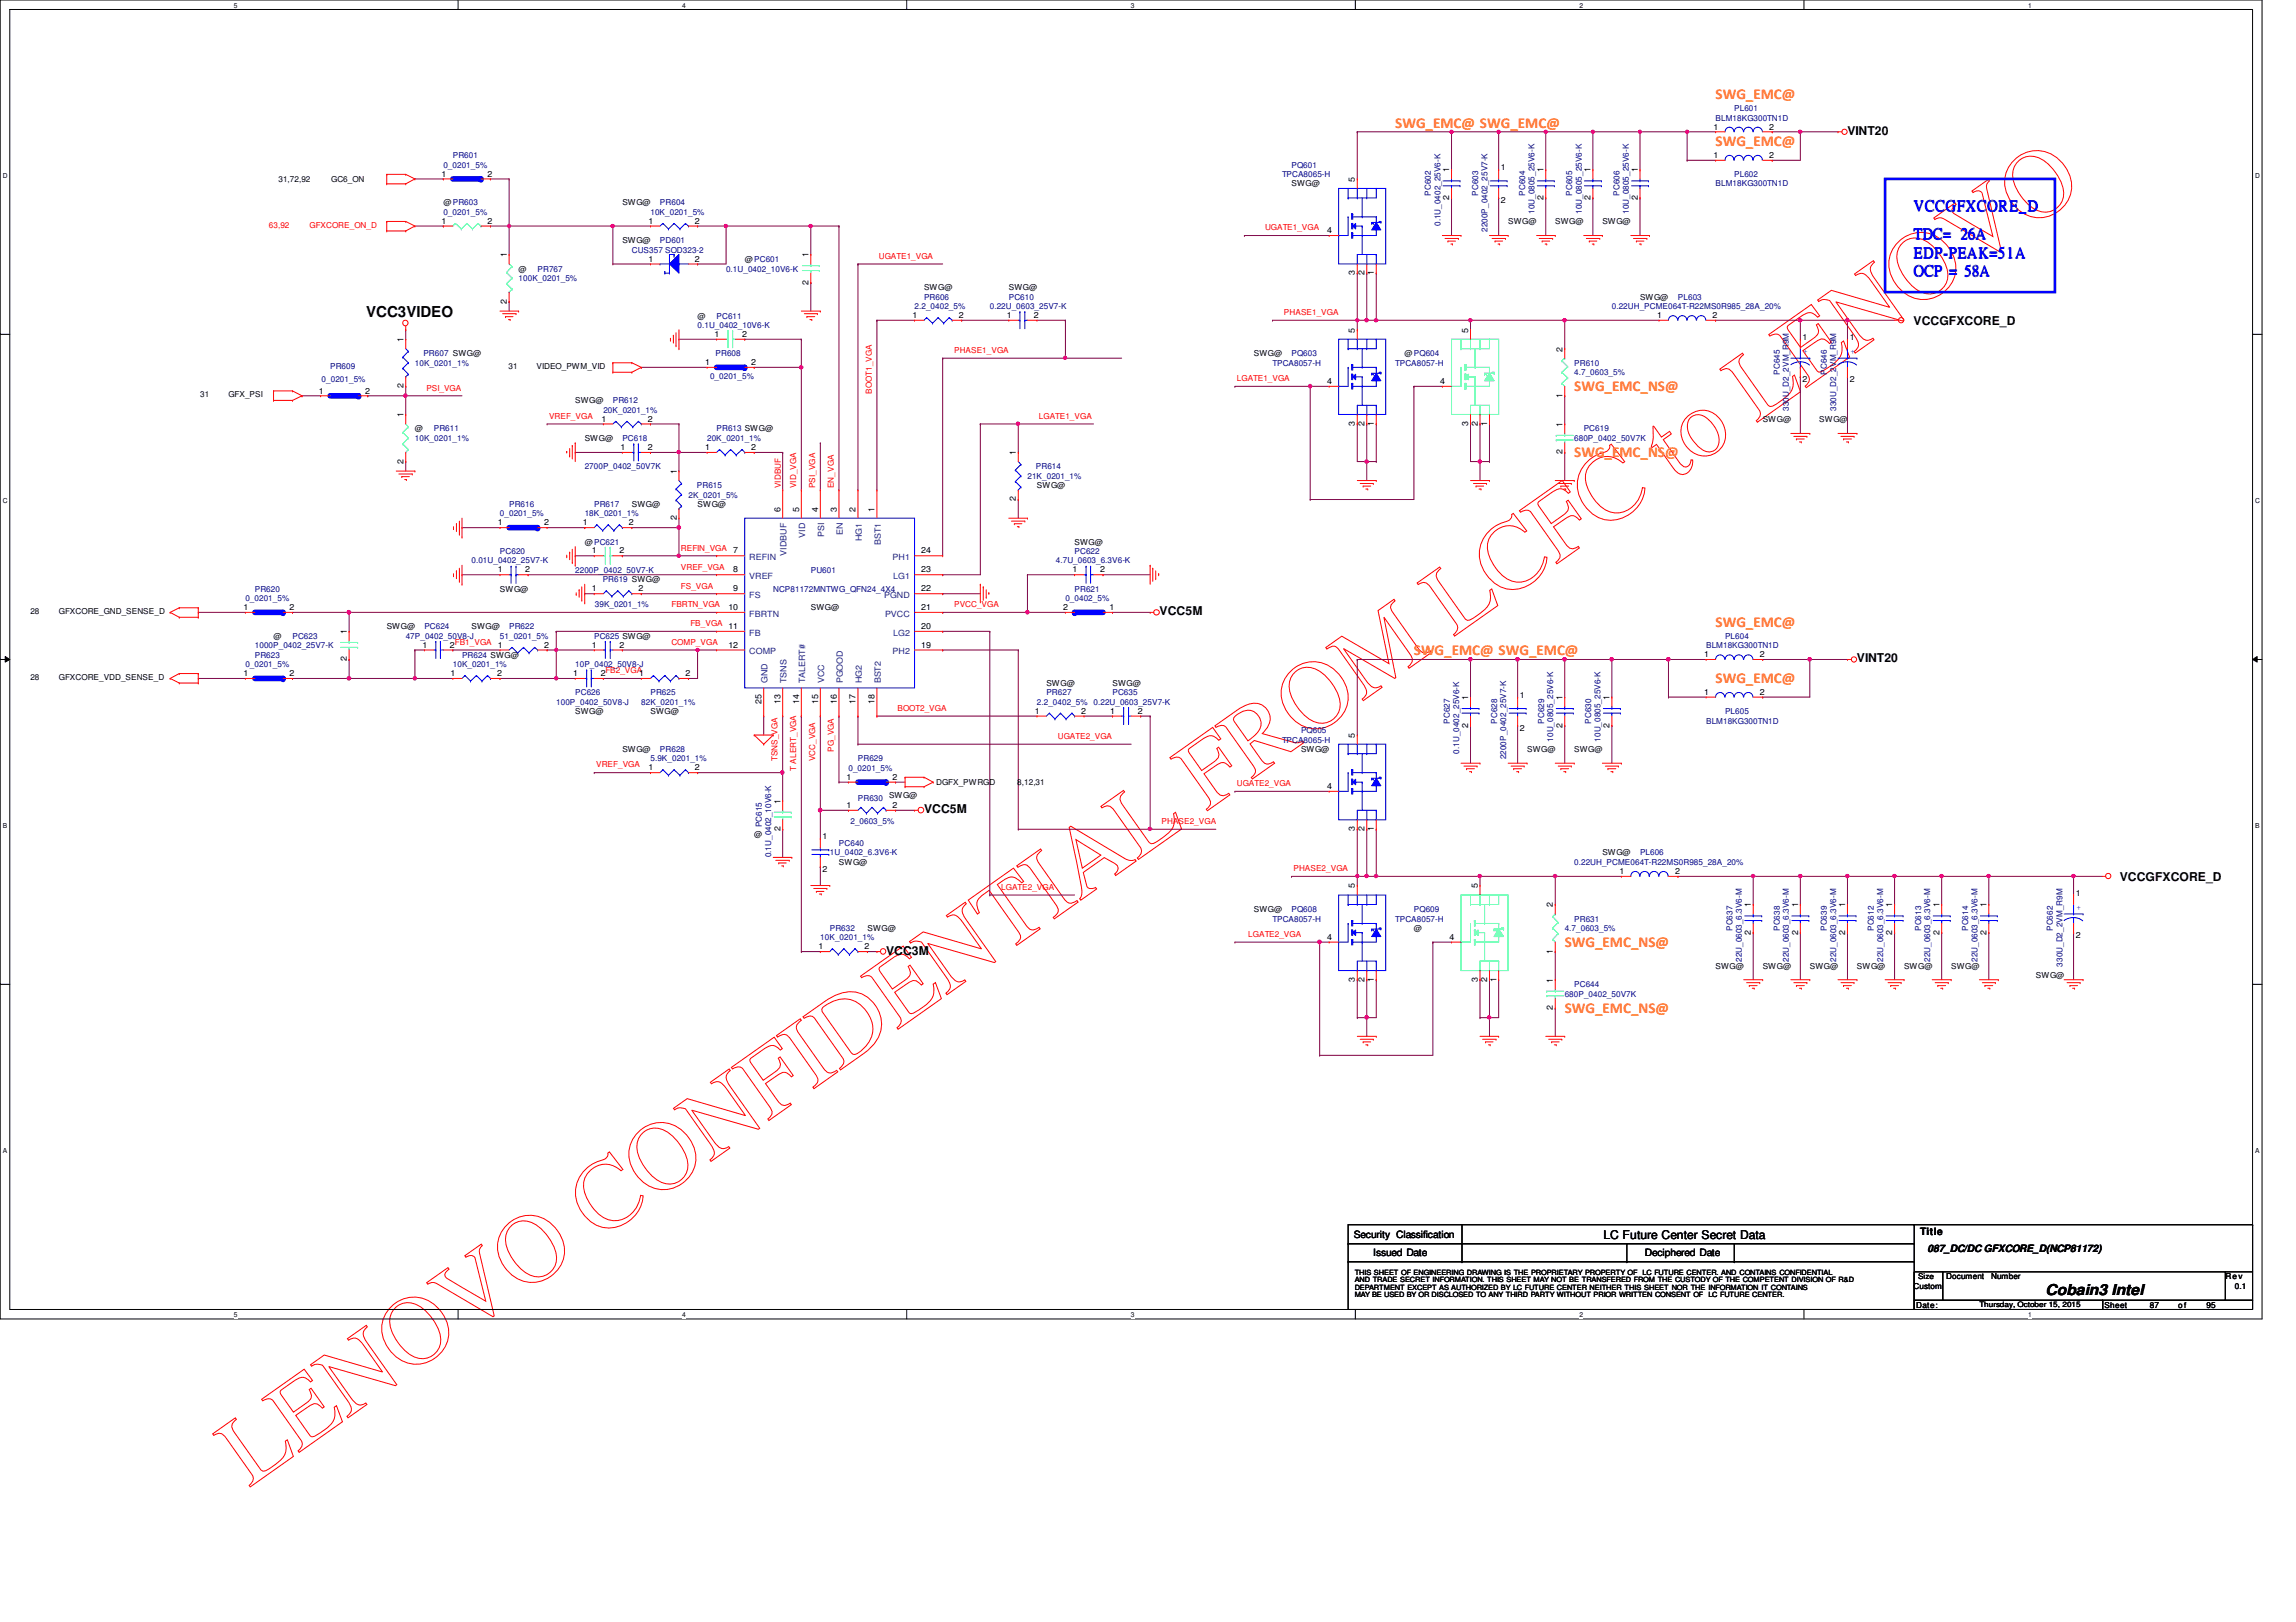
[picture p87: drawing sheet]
<svg xmlns="http://www.w3.org/2000/svg" width="297mm" height="210mm" viewBox="0 0 297 210" stroke-linecap="round" stroke-linejoin="round" font-family="sans-serif">
<defs><g id="words">
<text font-size="12.7" fill="#f00" x="32.2" y="192.5" transform="rotate(-35 32.2 192.5)">LENOVO CONFIDENTIAL FROM LCFC to LENOVO</text>
<g font-size="1.9" fill="#ff8000">
<text x="180.5" y="16.5">SWG_EMC@ SWG_EMC@</text>
<text x="222" y="12.8">SWG_EMC@</text>
<text x="222" y="18.9">SWG_EMC@</text>
<text x="203.7" y="50.6">SWG_EMC_NS@</text>
<text x="203.7" y="59.2">SWG_EMC_NS@</text>
<text x="222" y="81.1">SWG_EMC@</text>
<text x="182.9" y="84.8">SWG_EMC@ SWG_EMC@</text>
<text x="222" y="88.4">SWG_EMC@</text>
<text x="202.4" y="122.6">SWG_EMC_NS@</text>
<text x="202.4" y="131.1">SWG_EMC_NS@</text>
</g>
<g font-size="1.9" fill="#00f">
<text x="247.6" y="27.2">VCCGFXCORE_D</text>
<text x="247.6" y="30.9">TDC= 2A</text>
<text x="247.6" y="33.4">EDP-E</text>
<text x="247.6" y="35.6">OCP=5A</text>
<text x="252.1" y="33.4">P AK=51A</text>
<text x="254.6" y="30.9">6</text>
<text x="255.1" y="35.6">8</text>
</g>
<g font-size="1.9">
<text x="47.4" y="41">VCC3VIDEO</text>
<text x="264.6" y="167.6">Cobain3 Intel</text>
</g>
<g font-size="1.6">
<text x="239" y="17.4">VINT20</text>
<text x="247.6" y="42.1">VCCGFXCORE_D</text>
<text x="150" y="79.6">VCC5M</text>
<text x="240.2" y="85.7">VINT20</text>
<text x="119.5" y="105.2">VCC5M</text>
<text x="274.2" y="114">VCCGFXCORE_D</text>
<text x="114.6" y="123.5">VCC3M</text>
<text x="207.4" y="160.3">LC Future Center Secret Data</text>
</g>
<g font-size="1.3">
<text x="175.1" y="160.2">Security Classification</text>
<text x="248.4" y="159.9">Title</text>
<text x="177.7" y="162.5">Issued Date</text>
<text x="212.8" y="162.6">Deciphered Date</text>
<text x="249.4" y="162">087_DC/DC GFXCORE_D(NCP81172)</text>
</g>
<g font-size="1.1">
<text x="221.7" y="16.8">1</text>
<text x="228.9" y="16.8">2</text>
<text x="36" y="23.5">31,72,92</text>
<text x="42.8" y="23.5">GC6_ON</text>
<text x="57.1" y="22.9">1</text>
<text x="63.1" y="22.9">2</text>
<text x="175.3" y="23.5" transform="rotate(-90 175.3 23.5)">5</text>
<text x="187.5" y="22.3" transform="rotate(-90 187.5 22.3)">1</text>
<text x="194.2" y="22.1">1</text>
<text x="199.7" y="22.3" transform="rotate(-90 199.7 22.3)">1</text>
<text x="205.8" y="22.3" transform="rotate(-90 205.8 22.3)">1</text>
<text x="211.9" y="22.3" transform="rotate(-90 211.9 22.3)">1</text>
<text x="221.7" y="20.4">1</text>
<text x="228.9" y="20.4">2</text>
<text x="57.1" y="29">1</text>
<text x="57.4" y="26.6">@PR603</text>
<text x="63.1" y="29">2</text>
<text x="80.5" y="26.6">SWG@</text>
<text x="83.9" y="29">1</text>
<text x="89.9" y="29">2</text>
<text x="167.1" y="24.1">SWG@</text>
<text x="187.5" y="25.9" transform="rotate(-90 187.5 25.9)">2</text>
<text x="194.2" y="26.3">2</text>
<text x="195.1" y="29">SWG@</text>
<text x="199.7" y="25.9" transform="rotate(-90 199.7 25.9)">2</text>
<text x="201.2" y="29">SWG@</text>
<text x="205.8" y="25.9" transform="rotate(-90 205.8 25.9)">2</text>
<text x="207.3" y="29">SWG@</text>
<text x="211.9" y="25.9" transform="rotate(-90 211.9 25.9)">2</text>
<text x="65.6" y="33.3" transform="rotate(-90 65.6 33.3)">1</text>
<text x="67.1" y="35.1">@</text>
<text x="80.5" y="31.5">SWG@</text>
<text x="83.9" y="33.9">1</text>
<text x="89.9" y="33.9">2</text>
<text x="96.3" y="33.9">@PC601</text>
<text x="104.6" y="33.3" transform="rotate(-90 104.6 33.3)">1</text>
<text x="171.7" y="30.2">4</text>
<text x="175.3" y="35.6" transform="rotate(-90 175.3 35.6)">3</text>
<text x="176.5" y="35.6" transform="rotate(-90 176.5 35.6)">2</text>
<text x="177.8" y="35.6" transform="rotate(-90 177.8 35.6)">1</text>
<text x="65.6" y="39.3" transform="rotate(-90 65.6 39.3)">2</text>
<text x="90.3" y="41.2">@</text>
<text x="104.6" y="36.8" transform="rotate(-90 104.6 36.8)">2</text>
<text x="118.1" y="41.1">1</text>
<text x="119.5" y="37.5">SWG@</text>
<text x="124" y="41.1">2</text>
<text x="130.3" y="41.1">1</text>
<text x="130.5" y="37.5">SWG@</text>
<text x="133.8" y="41.1">2</text>
<text x="212.2" y="38.8">SWG@</text>
<text x="214.4" y="41.1">1</text>
<text x="221.6" y="41.1">2</text>
<text x="52.2" y="44.3" transform="rotate(-90 52.2 44.3)">1</text>
<text x="65.8" y="47.8">31</text>
<text x="69.4" y="47.8">VIDEO_PWM_VID</text>
<text x="91.2" y="47.2">1</text>
<text x="92.5" y="43.6">1</text>
<text x="96" y="43.6">2</text>
<text x="97.2" y="47.2">2</text>
<text x="162.2" y="46.1">SWG@</text>
<text x="175.3" y="43.1" transform="rotate(-90 175.3 43.1)">5</text>
<text x="181.7" y="46.1">@PQ604</text>
<text x="189.9" y="43.1" transform="rotate(-90 189.9 43.1)">5</text>
<text x="202.1" y="45.5" transform="rotate(-90 202.1 45.5)">2</text>
<text x="233.2" y="44">1</text>
<text x="239.3" y="44">1</text>
<text x="25.9" y="51.4">31</text>
<text x="29.5" y="51.4">GFX_PSI</text>
<text x="41.2" y="50.9">1</text>
<text x="47.2" y="50.9">2</text>
<text x="52.2" y="50.2" transform="rotate(-90 52.2 50.2)">2</text>
<text x="74.4" y="52.2">SWG@</text>
<text x="171.7" y="49.7">4</text>
<text x="186.3" y="49.7">4</text>
<text x="202.1" y="51.5" transform="rotate(-90 202.1 51.5)">1</text>
<text x="233.2" y="49.4">2</text>
<text x="239.3" y="49.4">2</text>
<text x="52.2" y="54" transform="rotate(-90 52.2 54)">1</text>
<text x="53.7" y="55.8">@</text>
<text x="75.6" y="57.1">SWG@</text>
<text x="77.8" y="54.6">1</text>
<text x="80.3" y="58.3">1</text>
<text x="83.8" y="54.6">2</text>
<text x="83.8" y="58.3">2</text>
<text x="91.2" y="58.3">1</text>
<text x="97.2" y="58.3">2</text>
<text x="131.4" y="58.9" transform="rotate(-90 131.4 58.9)">1</text>
<text x="175.3" y="55.1" transform="rotate(-90 175.3 55.1)">3</text>
<text x="176.5" y="55.1" transform="rotate(-90 176.5 55.1)">2</text>
<text x="177.8" y="55.1" transform="rotate(-90 177.8 55.1)">1</text>
<text x="189.9" y="55.1" transform="rotate(-90 189.9 55.1)">3</text>
<text x="191.2" y="55.1" transform="rotate(-90 191.2 55.1)">2</text>
<text x="192.4" y="55.1" transform="rotate(-90 192.4 55.1)">1</text>
<text x="202.1" y="58.8" transform="rotate(-90 202.1 58.8)">2</text>
<text x="202.1" y="55.2" transform="rotate(-90 202.1 55.2)">1</text>
<text x="228" y="54.6">SWG@</text>
<text x="235.4" y="54.6">SWG@</text>
<text x="52.2" y="60" transform="rotate(-90 52.2 60)">2</text>
<text x="81.7" y="65.6">SWG@</text>
<text x="87.5" y="61.3" transform="rotate(-90 87.5 61.3)">1</text>
<text x="90.3" y="65.6">SWG@</text>
<text x="131.4" y="64.9" transform="rotate(-90 131.4 64.9)">2</text>
<text x="134.2" y="63.2">SWG@</text>
<text x="64.4" y="68">1</text>
<text x="70.4" y="68">2</text>
<text x="75.4" y="68">1</text>
<text x="75.6" y="70.5">@PC621</text>
<text x="76.6" y="71.6">1</text>
<text x="80.1" y="71.6">2</text>
<text x="81.4" y="68">2</text>
<text x="87.5" y="67.3" transform="rotate(-90 87.5 67.3)">2</text>
<text x="94.9" y="71.6">7</text>
<text x="101" y="66.2" transform="rotate(-90 101 66.2)">6</text>
<text x="103.4" y="66.2" transform="rotate(-90 103.4 66.2)">5</text>
<text x="105.8" y="66.2" transform="rotate(-90 105.8 66.2)">4</text>
<text x="108.2" y="66.2" transform="rotate(-90 108.2 66.2)">3</text>
<text x="110.7" y="66.2" transform="rotate(-90 110.7 66.2)">2</text>
<text x="113.2" y="66.2" transform="rotate(-90 113.2 66.2)">1</text>
<text x="119.2" y="71.6">24</text>
<text x="139" y="70.5">SWG@</text>
<text x="64.4" y="74.1">1</text>
<text x="64.7" y="76.6">SWG@</text>
<text x="67.9" y="74.1">2</text>
<text x="76.6" y="76.5">1</text>
<text x="82.6" y="76.5">2</text>
<text x="94.9" y="74.1">8</text>
<text x="94.9" y="76.5">9</text>
<text x="119.2" y="76.5">22</text>
<text x="119.2" y="74.1">23</text>
<text x="138.8" y="74.1">1</text>
<text x="142.3" y="74.1">2</text>
<text x="3.9" y="79.5">28</text>
<text x="7.6" y="79.5">GFXCORE_GND_SENSE_D</text>
<text x="31.5" y="79">1</text>
<text x="35.4" y="82.7">@</text>
<text x="37.5" y="79">2</text>
<text x="44.9" y="82.1" transform="rotate(-90 44.9 82.1)">1</text>
<text x="50" y="81.4">SWG@</text>
<text x="54.6" y="83.8">1</text>
<text x="58.2" y="83.8">2</text>
<text x="61" y="81.4">SWG@</text>
<text x="64.4" y="83.8">1</text>
<text x="70.4" y="83.8">2</text>
<text x="76.6" y="83.8">1</text>
<text x="80.1" y="83.8">2</text>
<text x="94.2" y="79">10</text>
<text x="94.2" y="81.4">11</text>
<text x="94.2" y="83.8">12</text>
<text x="104.9" y="79">SWG@</text>
<text x="119.2" y="83.8">19</text>
<text x="119.2" y="81.4">20</text>
<text x="119.2" y="79">21</text>
<text x="137.5" y="79">2</text>
<text x="143.5" y="79">1</text>
<text x="3.9" y="88.1">28</text>
<text x="7.6" y="88.1">GFXCORE_VDD_SENSE_D</text>
<text x="31.5" y="87.5">1</text>
<text x="37.5" y="87.5">2</text>
<text x="44.9" y="85.6" transform="rotate(-90 44.9 85.6)">2</text>
<text x="58.3" y="87.5">1</text>
<text x="64.3" y="87.5">2</text>
<text x="74.2" y="87.5">1</text>
<text x="77.7" y="87.5">2</text>
<text x="82.7" y="87.5">1</text>
<text x="88.7" y="87.5">2</text>
<text x="135.4" y="88.8">SWG@</text>
<text x="143.9" y="88.8">SWG@</text>
<text x="220.5" y="85">1</text>
<text x="220.5" y="89.9">1</text>
<text x="227.7" y="85">2</text>
<text x="227.7" y="89.9">2</text>
<text x="74.4" y="92.4">SWG@</text>
<text x="84.2" y="92.4">SWG@</text>
<text x="98.5" y="91.1" transform="rotate(-90 98.5 91.1)">25</text>
<text x="101" y="91.1" transform="rotate(-90 101 91.1)">13</text>
<text x="103.4" y="91.1" transform="rotate(-90 103.4 91.1)">14</text>
<text x="105.8" y="91.1" transform="rotate(-90 105.8 91.1)">15</text>
<text x="108.2" y="91.1" transform="rotate(-90 108.2 91.1)">16</text>
<text x="110.7" y="91.1" transform="rotate(-90 110.7 91.1)">17</text>
<text x="113.2" y="91.1" transform="rotate(-90 113.2 91.1)">18</text>
<text x="133.9" y="92.4">1</text>
<text x="139.9" y="92.4">2</text>
<text x="143.6" y="92.4">1</text>
<text x="147.2" y="92.4">2</text>
<text x="175.3" y="95.5" transform="rotate(-90 175.3 95.5)">5</text>
<text x="189.9" y="94.1" transform="rotate(-90 189.9 94.1)">2</text>
<text x="189.9" y="90.6" transform="rotate(-90 189.9 90.6)">1</text>
<text x="196.6" y="90.3">1</text>
<text x="196.6" y="94.6">2</text>
<text x="202.1" y="94.1" transform="rotate(-90 202.1 94.1)">2</text>
<text x="202.1" y="90.6" transform="rotate(-90 202.1 90.6)">1</text>
<text x="208.2" y="94.1" transform="rotate(-90 208.2 94.1)">2</text>
<text x="208.2" y="90.6" transform="rotate(-90 208.2 90.6)">1</text>
<text x="80.5" y="97.3">SWG@</text>
<text x="83.9" y="99.7">1</text>
<text x="89.9" y="99.7">2</text>
<text x="109.5" y="100.9">1</text>
<text x="115.5" y="100.9">2</text>
<text x="121.1" y="101.6">DGFX_PWRGD</text>
<text x="131.6" y="101.6">8,12,31</text>
<text x="168.3" y="97.3">SWG@</text>
<text x="197.6" y="97.3">SWG@</text>
<text x="203.7" y="97.3">SWG@</text>
<text x="101" y="107.6" transform="rotate(-90 101 107.6)">2</text>
<text x="101" y="104" transform="rotate(-90 101 104)">1</text>
<text x="109.5" y="104.6">1</text>
<text x="115" y="103.3">SWG@</text>
<text x="115.5" y="104.6">2</text>
<text x="171.7" y="102.1">4</text>
<text x="175.3" y="107.6" transform="rotate(-90 175.3 107.6)">3</text>
<text x="176.5" y="107.6" transform="rotate(-90 176.5 107.6)">2</text>
<text x="177.8" y="107.6" transform="rotate(-90 177.8 107.6)">1</text>
<text x="97.6" y="108.3">@</text>
<text x="106.4" y="108.6">1</text>
<text x="106.4" y="112.9">2</text>
<text x="108.5" y="111.9">SWG@</text>
<text x="207.3" y="110.7">SWG@</text>
<text x="209.5" y="113.1">1</text>
<text x="216.7" y="113.1">2</text>
<text x="162.2" y="118">SWG@</text>
<text x="175.3" y="115" transform="rotate(-90 175.3 115)">5</text>
<text x="191.2" y="115" transform="rotate(-90 191.2 115)">5</text>
<text x="200.9" y="117.4" transform="rotate(-90 200.9 117.4)">2</text>
<text x="226.5" y="117.4" transform="rotate(-90 226.5 117.4)">1</text>
<text x="232.6" y="117.4" transform="rotate(-90 232.6 117.4)">1</text>
<text x="238.7" y="117.4" transform="rotate(-90 238.7 117.4)">1</text>
<text x="244.8" y="117.4" transform="rotate(-90 244.8 117.4)">1</text>
<text x="250.9" y="117.4" transform="rotate(-90 250.9 117.4)">1</text>
<text x="257" y="117.4" transform="rotate(-90 257 117.4)">1</text>
<text x="268.6" y="116">1</text>
<text x="105.9" y="122.9">1</text>
<text x="111.8" y="122.9">2</text>
<text x="112.2" y="120.5">SWG@</text>
<text x="171.7" y="121.6">4</text>
<text x="182.9" y="120.5">@</text>
<text x="187.5" y="121.6">4</text>
<text x="200.9" y="123.4" transform="rotate(-90 200.9 123.4)">1</text>
<text x="222" y="125.3">SWG@</text>
<text x="226.5" y="121" transform="rotate(-90 226.5 121)">2</text>
<text x="228" y="125.3">SWG@</text>
<text x="232.6" y="121" transform="rotate(-90 232.6 121)">2</text>
<text x="234.1" y="125.3">SWG@</text>
<text x="238.7" y="121" transform="rotate(-90 238.7 121)">2</text>
<text x="240.2" y="125.3">SWG@</text>
<text x="244.8" y="121" transform="rotate(-90 244.8 121)">2</text>
<text x="246.3" y="125.3">SWG@</text>
<text x="250.9" y="121" transform="rotate(-90 250.9 121)">2</text>
<text x="252.4" y="125.3">SWG@</text>
<text x="257" y="121" transform="rotate(-90 257 121)">2</text>
<text x="268.6" y="121.4">2</text>
<text x="175.3" y="127.1" transform="rotate(-90 175.3 127.1)">3</text>
<text x="176.5" y="127.1" transform="rotate(-90 176.5 127.1)">2</text>
<text x="177.8" y="127.1" transform="rotate(-90 177.8 127.1)">1</text>
<text x="191.2" y="127.1" transform="rotate(-90 191.2 127.1)">3</text>
<text x="192.4" y="127.1" transform="rotate(-90 192.4 127.1)">2</text>
<text x="193.6" y="127.1" transform="rotate(-90 193.6 127.1)">1</text>
<text x="200.9" y="130.7" transform="rotate(-90 200.9 130.7)">2</text>
<text x="200.9" y="127.2" transform="rotate(-90 200.9 127.2)">1</text>
<text x="263.4" y="126.6">SWG@</text>
<text x="247.6" y="166.8">Custom</text>
<text x="251.8" y="165.6">Document</text>
<text x="257.6" y="165.6">Number</text>
<text x="287.9" y="165.6">Rev</text>
<text x="289.1" y="166.8">0.1</text>
<text x="247.9" y="169.2">Date:</text>
<text x="272.3" y="169.2">Sheet</text>
<text x="278.1" y="169.2">87</text>
<text x="281.8" y="169.2">of</text>
<text x="285.5" y="169.2">95</text>
</g>
<g font-size="1.1" fill="#000080">
<text x="222" y="15.6">BLM18KG300TN1D</text>
<text x="224.4" y="14.4">PL601</text>
<text x="57.4" y="21.7">0_0201_5%</text>
<text x="58.6" y="20.5">PR601</text>
<text x="165.9" y="22.9">TPCA8065-H</text>
<text x="167.1" y="21.7">PQ601</text>
<text x="224.4" y="22.9">PL602</text>
<text x="57.4" y="27.8">0_0201_5%</text>
<text x="84.2" y="27.8">10K_0201_5%</text>
<text x="85.4" y="26.6">PR604</text>
<text x="185.1" y="25.4" transform="rotate(-90 185.1 25.4)">PC602</text>
<text x="186.3" y="29.3" transform="rotate(-90 186.3 29.3)">0.1U_0402_25V6-K</text>
<text x="191.2" y="25.4" transform="rotate(-90 191.2 25.4)">PC603</text>
<text x="197.3" y="25.4" transform="rotate(-90 197.3 25.4)">PC604</text>
<text x="198.5" y="27.7" transform="rotate(-90 198.5 27.7)">10U_0805_25V6-K</text>
<text x="203.4" y="25.4" transform="rotate(-90 203.4 25.4)">PC605</text>
<text x="204.6" y="27.7" transform="rotate(-90 204.6 27.7)">10U_0805_25V6-K</text>
<text x="209.5" y="25.4" transform="rotate(-90 209.5 25.4)">PC606</text>
<text x="210.7" y="27.7" transform="rotate(-90 210.7 27.7)">10U_0805_25V6-K</text>
<text x="222" y="24.1">BLM18KG300TN1D</text>
<text x="69.6" y="35.1">PR767</text>
<text x="81.7" y="32.7">CUS357 SOD323-2</text>
<text x="85.4" y="31.5">PD601</text>
<text x="93.9" y="35.1">0.1U_0402_10V6-K</text>
<text x="192.4" y="30" transform="rotate(-90 192.4 30)">2200P_0402_25V7-K</text>
<text x="67.1" y="36.3">100K_0201_5%</text>
<text x="92.7" y="41.2">PC611</text>
<text x="118.3" y="40">2.2_0402_5%</text>
<text x="119.5" y="38.8">PR606</text>
<text x="128.1" y="40">0.22U_0603_25V7-K</text>
<text x="130.5" y="38.8">PC610</text>
<text x="208.5" y="40">0.22UH_PCME064T-R22MS0R985_28A_20%</text>
<text x="217.1" y="38.8">PL603</text>
<text x="42.7" y="47.8">PR609</text>
<text x="53.7" y="47.3">10K_0201_1%</text>
<text x="54.8" y="46.1">PR607 SWG@</text>
<text x="90.3" y="42.4">0.1U_0402_10V6-K</text>
<text x="92.6" y="46.1">PR608</text>
<text x="164.6" y="47.3">TPCA8057-H</text>
<text x="167.1" y="46.1">PQ603</text>
<text x="180.5" y="47.3">TPCA8057-H</text>
<text x="203.7" y="47.3">PR610</text>
<text x="41.6" y="49.4">0_0201_5%</text>
<text x="78.1" y="53.4">20K_0201_1%</text>
<text x="79.3" y="52.2">PR612</text>
<text x="91.9" y="49">0_0201_5%</text>
<text x="203.7" y="48.5">4.7_0603_5%</text>
<text x="230.2" y="48.5" transform="rotate(-90 230.2 48.5)">PC645</text>
<text x="231.4" y="53.2" transform="rotate(-90 231.4 53.2)">330U_D2_2VM_R9M</text>
<text x="236.3" y="48.5" transform="rotate(-90 236.3 48.5)">PC646</text>
<text x="237.5" y="53.2" transform="rotate(-90 237.5 53.2)">330U_D2_2VM_R9M</text>
<text x="53.7" y="57.1">10K_0201_1%</text>
<text x="56.1" y="55.8">PR611</text>
<text x="80.5" y="57.1">PC618</text>
<text x="91.5" y="57.1">20K_0201_1%</text>
<text x="92.7" y="55.8">PR613 SWG@</text>
<text x="203.7" y="57.1">680P_0402_50V7K</text>
<text x="204.9" y="55.8">PC619</text>
<text x="65.9" y="65.6">PR616</text>
<text x="75.6" y="60.7">2700P_0402_50V7K</text>
<text x="76.9" y="65.6">PR617</text>
<text x="89.1" y="64.4">2K_0201_5%</text>
<text x="90.2" y="63.2">PR615</text>
<text x="132.9" y="61.9">21K_0201_1%</text>
<text x="134" y="60.7">PR614</text>
<text x="64.7" y="66.8">0_0201_5%</text>
<text x="64.7" y="71.7">PC620</text>
<text x="75.6" y="66.8">18K_0201_1%</text>
<text x="139" y="71.7">PC622</text>
<text x="31.7" y="77.8">0_0201_5%</text>
<text x="33" y="76.6">PR620</text>
<text x="61" y="72.9">0.01U_0402_25V7-K</text>
<text x="74.4" y="74.1">2200P_0402_50V7-K</text>
<text x="78" y="75.4">PR619 SWG@</text>
<text x="100" y="76.6">NCP81172MNTWG_QFN24_4X4</text>
<text x="104.9" y="74.1">PU601</text>
<text x="136.6" y="72.9">4.7U_0603_6.3V6-K</text>
<text x="137.8" y="77.8">0_0402_5%</text>
<text x="139" y="76.6">PR621</text>
<text x="33" y="83.9">1000P_0402_25V7-K</text>
<text x="37.8" y="82.7">PC623</text>
<text x="52.5" y="82.7">47P_0402_50V8-J</text>
<text x="54.9" y="81.4">PC624</text>
<text x="64.7" y="82.7">51_0201_5%</text>
<text x="65.9" y="81.4">PR622</text>
<text x="76.9" y="82.7">PC625 SWG@</text>
<text x="77" y="78.5">39K_0201_1%</text>
<text x="220.7" y="83.9">BLM18KG300TN1D</text>
<text x="223.2" y="82.7">PL604</text>
<text x="31.7" y="86.3">0_0201_5%</text>
<text x="33" y="85.1">PR623</text>
<text x="58.6" y="86.3">10K_0201_1%</text>
<text x="59.8" y="85.1">PR624 SWG@</text>
<text x="74.4" y="86.3">10P_0402_50V8-J</text>
<text x="72" y="91.2">100P_0402_50V8-J</text>
<text x="74.4" y="90">PC626</text>
<text x="83" y="91.2">82K_0201_1%</text>
<text x="84.2" y="90">PR625</text>
<text x="134.2" y="91.2">2.2_0402_5%</text>
<text x="135.4" y="90">PR627</text>
<text x="141.5" y="91.2">0.22U_0603_25V7-K</text>
<text x="143.9" y="90">PC635</text>
<text x="168.3" y="94.9">PQ605</text>
<text x="187.6" y="93.6" transform="rotate(-90 187.6 93.6)">PC627</text>
<text x="193.7" y="93.6" transform="rotate(-90 193.7 93.6)">PC628</text>
<text x="199.8" y="93.6" transform="rotate(-90 199.8 93.6)">PC629</text>
<text x="201" y="96" transform="rotate(-90 201 96)">10U_0805_25V6-K</text>
<text x="205.9" y="93.6" transform="rotate(-90 205.9 93.6)">PC630</text>
<text x="207" y="96" transform="rotate(-90 207 96)">10U_0805_25V6-K</text>
<text x="220.7" y="93.6">BLM18KG300TN1D</text>
<text x="223.2" y="92.4">PL605</text>
<text x="84.2" y="98.5">5.9K_0201_1%</text>
<text x="85.4" y="97.3">PR628</text>
<text x="109.8" y="99.7">0_0201_5%</text>
<text x="111" y="98.5">PR629</text>
<text x="165.9" y="96.1">TPCA8065-H</text>
<text x="188.8" y="97.5" transform="rotate(-90 188.8 97.5)">0.1U_0402_25V6-K</text>
<text x="194.9" y="98.3" transform="rotate(-90 194.9 98.3)">2200P_0402_25V7-K</text>
<text x="98.5" y="107.1" transform="rotate(-90 98.5 107.1)">PC615</text>
<text x="110" y="106.7">2_0603_5%</text>
<text x="111" y="103.6">PR630</text>
<text x="99.8" y="111" transform="rotate(-90 99.8 111)">0.1U_0402_10V6-K</text>
<text x="107.4" y="110.7">1U_0402_6.3V6-K</text>
<text x="108.5" y="109.5">PC640</text>
<text x="203.7" y="111.9">0.22UH_PCME064T-R22MS0R985_28A_20%</text>
<text x="212.2" y="110.7">PL606</text>
<text x="164.6" y="119.3">TPCA8057-H</text>
<text x="167.1" y="118">PQ608</text>
<text x="180.5" y="119.3">TPCA8057-H</text>
<text x="182.9" y="118">PQ609</text>
<text x="203.7" y="119.3">PR631</text>
<text x="106.1" y="121.7">10K_0201_1%</text>
<text x="107.4" y="120.5">PR632</text>
<text x="202.4" y="120.5">4.7_0603_5%</text>
<text x="224.2" y="120.5" transform="rotate(-90 224.2 120.5)">PC637</text>
<text x="225.3" y="124.5" transform="rotate(-90 225.3 124.5)">22U_0603_6.3V6-M</text>
<text x="230.2" y="120.5" transform="rotate(-90 230.2 120.5)">PC638</text>
<text x="231.4" y="124.5" transform="rotate(-90 231.4 124.5)">22U_0603_6.3V6-M</text>
<text x="236.3" y="120.5" transform="rotate(-90 236.3 120.5)">PC639</text>
<text x="237.5" y="124.5" transform="rotate(-90 237.5 124.5)">22U_0603_6.3V6-M</text>
<text x="242.4" y="120.5" transform="rotate(-90 242.4 120.5)">PC612</text>
<text x="243.6" y="124.5" transform="rotate(-90 243.6 124.5)">22U_0603_6.3V6-M</text>
<text x="248.5" y="120.5" transform="rotate(-90 248.5 120.5)">PC613</text>
<text x="249.7" y="124.5" transform="rotate(-90 249.7 124.5)">22U_0603_6.3V6-M</text>
<text x="254.6" y="120.5" transform="rotate(-90 254.6 120.5)">PC614</text>
<text x="255.8" y="124.5" transform="rotate(-90 255.8 124.5)">22U_0603_6.3V6-M</text>
<text x="265.6" y="120.5" transform="rotate(-90 265.6 120.5)">PC662</text>
<text x="266.8" y="125.1" transform="rotate(-90 266.8 125.1)">330U_D2_2VM_R9M</text>
<text x="202.4" y="129">680P_0402_50V7K</text>
<text x="203.7" y="127.8">PC644</text>
</g>
<g font-size="1.1" fill="#f00">
<text x="34.8" y="29.5">63,92</text>
<text x="40" y="29.5">GFXCORE_ON_D</text>
<text x="163.7" y="29.8">UGATE1_VGA</text>
<text x="113.7" y="33.5">UGATE1_VGA</text>
<text x="166.1" y="40.8">PHASE1_VGA</text>
<text x="123.4" y="45.7">PHASE1_VGA</text>
<text x="55.2" y="50.5">PSI_VGA</text>
<text x="112.8" y="51" transform="rotate(-90 112.8 51)">BOOT1_VGA</text>
<text x="160" y="49.3">LGATE1_VGA</text>
<text x="71" y="54.2">VREF_VGA</text>
<text x="134.4" y="54.2">LGATE1_VGA</text>
<text x="101" y="63.2" transform="rotate(-90 101 63.2)">VIDBUF</text>
<text x="103" y="63.2" transform="rotate(-90 103 63.2)">VID_VGA</text>
<text x="105.4" y="63.2" transform="rotate(-90 105.4 63.2)">PSI_VGA</text>
<text x="107.9" y="63.2" transform="rotate(-90 107.9 63.2)">EN_VGA</text>
<text x="88.1" y="71.2">REFIN_VGA</text>
<text x="88.1" y="73.7">VREF_VGA</text>
<text x="88.1" y="76.2">FS_VGA</text>
<text x="58.8" y="83.4">FB1_VGA</text>
<text x="86.9" y="78.6">FBRTN_VGA</text>
<text x="86.9" y="83.4">COMP_VGA</text>
<text x="89.3" y="81">FB_VGA</text>
<text x="123.4" y="78.6">PVCC_VGA</text>
<text x="78.3" y="87.1">FB2_VGA</text>
<text x="116.1" y="92">BOOT2_VGA</text>
<text x="136.9" y="95.6">UGATE2_VGA</text>
<text x="77.1" y="99.3">VREF_VGA</text>
<text x="100.6" y="98.5" transform="rotate(-90 100.6 98.5)">TSNS_VGA</text>
<text x="103" y="99.7" transform="rotate(-90 103 99.7)">T ALERT_VGA</text>
<text x="105.4" y="98.5" transform="rotate(-90 105.4 98.5)">VCC_VGA</text>
<text x="107.9" y="97.3" transform="rotate(-90 107.9 97.3)">PG_VGA</text>
<text x="160" y="101.7">UGATE2_VGA</text>
<text x="150.3" y="106.6">PHASE2_VGA</text>
<text x="167.3" y="112.7">PHASE2_VGA</text>
<text x="129.5" y="115.1">LGATE2_VGA</text>
<text x="161.5" y="121.2">LGATE2_VGA</text>
</g>
<g font-size="1.1" fill="#004080">
<text x="101.8" y="71.9" transform="rotate(-90 101.8 71.9)">VIDBUF</text>
<text x="104.2" y="69.6" transform="rotate(-90 104.2 69.6)">VID</text>
<text x="106.6" y="69.5" transform="rotate(-90 106.6 69.5)">PSI</text>
<text x="109" y="69.3" transform="rotate(-90 109 69.3)">EN</text>
<text x="111.5" y="70" transform="rotate(-90 111.5 70)">HG1</text>
<text x="114" y="70.5" transform="rotate(-90 114 70.5)">BST1</text>
<text x="96.9" y="72.5">REFIN</text>
<text x="96.9" y="74.9">VREF</text>
<text x="96.9" y="77.4">FS</text>
<text x="114.4" y="77.4">PGND</text>
<text x="115.5" y="72.5">PH1</text>
<text x="115.6" y="74.9">LG1</text>
<text x="96.9" y="79.8">FBRTN</text>
<text x="96.9" y="82.3">FB</text>
<text x="114.5" y="79.8">PVCC</text>
<text x="115.6" y="82.3">LG2</text>
<text x="96.9" y="84.7">COMP</text>
<text x="99.3" y="88.4" transform="rotate(-90 99.3 88.4)">GND</text>
<text x="101.8" y="88.4" transform="rotate(-90 101.8 88.4)">TSNS</text>
<text x="104.2" y="88.4" transform="rotate(-90 104.2 88.4)">TALERT#</text>
<text x="106.6" y="88.4" transform="rotate(-90 106.6 88.4)">VCC</text>
<text x="109" y="88.4" transform="rotate(-90 109 88.4)">PGOOD</text>
<text x="111.5" y="88.4" transform="rotate(-90 111.5 88.4)">HG2</text>
<text x="114" y="88.4" transform="rotate(-90 114 88.4)">BST2</text>
<text x="115.5" y="84.7">PH2</text>
</g>
<g font-size="1" fill="#00f">
<text x="233.3" y="45.8">+</text>
<text x="239.4" y="45.8">+</text>
<text x="268.6" y="117.8">+</text>
</g>
<g font-size="1">
<text x="248.2" y="165.5">Size</text>
<text x="256.1" y="169.2">Thursday, October 15, 2015</text>
</g>
<g font-size=".9">
<text x="30.3" y="1">5</text>
<text x="88.3" y="1">4</text>
<text x="146.3" y="1">3</text>
<text x="204.3" y="1">2</text>
<text x="262.4" y="1">1</text>
<text x=".4" y="23">D</text>
<text x="291.8" y="23">D</text>
<text x=".4" y="65.1">C</text>
<text x="291.8" y="65.1">C</text>
<text x=".4" y="107.1">B</text>
<text x="291.8" y="107.1">B</text>
<text x=".4" y="149.2">A</text>
<text x="291.8" y="149.2">A</text>
<text x="175.3" y="166.9">DEPARTMENT EXCEPT AS AUTHORIZED BY LC FUTURE CENTER NEITHER THIS SHEET NOR THE INFORMATION IT CONTAINS</text>
<text x="175.3" y="167.9">MAY BE USED BY OR DISCLOSED TO ANY THIRD PARTY WITHOUT PRIOR WRITTEN CONSENT OF LC FUTURE CENTER.</text>
<text x="175.3" y="165.9">AND TRADE SECRET INFORMATION. THIS SHEET MAY NOT BE TRANSFERED FROM THE CUSTODY OF THE COMPETENT DIVISION OF R&amp;D</text>
<text x="175.3" y="165">THIS SHEET OF ENGINEERING DRAWING IS THE PROPRIETARY PROPERTY OF LC FUTURE CENTER. AND CONTAINS CONFIDENTIAL</text>
<text x="30.3" y="170.4">5</text>
<text x="88.3" y="170.4">4</text>
<text x="146.3" y="170.4">3</text>
<text x="204.3" y="170.4">2</text>
<text x="262.4" y="170.4">1</text>
</g>
</g></defs>
<path d="M0 0h292.6v170.7h-292.6zM1.3 1.2h290.1v168.3h-290.1z" fill="none" stroke="#000" stroke-width=".13"/>
<g fill="#fff">
<path d="M30.3 .2h.4v.9h-.4z"/>
<path d="M30.3 169.6h.4v1h-.4z"/>
</g>
<path d="M59.3 0v1.2M59.3 169.5v1.2" fill="none" stroke="#000" stroke-width=".13"/>
<g fill="#fff">
<path d="M88.3 .2h.4v.9h-.4z"/>
<path d="M88.3 169.6h.4v1h-.4z"/>
</g>
<path d="M117.3 0v1.2M117.3 169.5v1.2" fill="none" stroke="#000" stroke-width=".13"/>
<g fill="#fff">
<path d="M146.3 .2h.5v.9h-.5z"/>
<path d="M146.3 169.6h.5v1h-.5z"/>
</g>
<path d="M175.3 0v1.2M175.3 169.5v1.2" fill="none" stroke="#000" stroke-width=".13"/>
<g fill="#fff">
<path d="M204.3 .2h.5v.9h-.5z"/>
<path d="M204.3 169.6h.5v1h-.5z"/>
</g>
<path d="M233.4 0v1.2M233.4 169.5v1.2" fill="none" stroke="#000" stroke-width=".13"/>
<g fill="#fff">
<path d="M262.4 .2h.4v.9h-.4z"/>
<path d="M262.4 169.6h.4v1h-.4z"/>
<path d="M.4 22.2h.6v1h-.6z"/>
<path d="M291.8 22.2h.6v1h-.6z"/>
<path d="M.4 64.3h.6v.9h-.6z"/>
<path d="M291.8 64.3h.6v.9h-.6z"/>
</g>
<path d="M0 43.3h1.3M291.4 43.3h1.2" fill="none" stroke="#000" stroke-width=".13"/>
<g fill="#fff">
<path d="M.4 106.3h.5v1h-.5z"/>
<path d="M291.8 106.3h.5v1h-.5z"/>
</g>
<path d="M0 85.3h1.3M.7 85l.6 .3-.6 .4zM291.4 85.3l.6-.3v.7zM291.4 85.3h1.2" fill="none" stroke="#000" stroke-width=".13"/>
<path d="M.7 85l.6 .3-.6 .4zM291.4 85.3l.6-.3v.7z" fill="#000"/>
<g fill="#fff">
<path d="M.4 148.4h.5v1h-.5z"/>
<path d="M291.8 148.4h.5v1h-.5z"/>
</g>
<path d="M0 127.4h1.3M291.4 127.4h1.2" fill="none" stroke="#000" stroke-width=".13"/>
<path d="M243.9 23.2h21.9v14.6h-21.9z" fill="none" stroke="#00f" stroke-width=".34"/>
<path d="M45.2 79.2h.1M45.2 79.2v2.5M45.2 85.3h.1M45.2 85.3v2.5" fill="none" stroke="#800040" stroke-width=".13"/>
<path d="M45 87.6h.3l.1 .2-.1 .1-.2 .1-.1-.1z" fill-rule="evenodd" fill="#f0f"/>
<path d="M45 87.6h.3l.1 .2-.1 .1-.2 .1-.1-.1z" fill="none" stroke="#f0f" stroke-width=".13"/>
<path d="M25.7 79.2h.1M25.7 79.2h6M25.7 87.8h.1M25.7 87.8h6M37.8 87.8h.1M37.8 87.8h7.4M76.9 100h.1M76.9 100h7.3M101.3 92.7h.1M101.3 92.7v7.3" fill="none" stroke="#800040" stroke-width=".13"/>
<path d="M101.1 99.8h.3v.1v.2l-.2 .1-.1-.1z" fill-rule="evenodd" fill="#f0f"/>
<path d="M101.1 99.8h.3v.1v.2l-.2 .1-.1-.1z" fill="none" stroke="#f0f" stroke-width=".13"/>
<g fill="none" stroke="#800040" stroke-width=".13">
<path d="M53.7 29.3h3.7M57.4 29.3h.1M65.9 39h.1M65.9 29.3h.1M65.9 29.3v3.6M65.9 39v1.3M104.9 29.3h3.6M108.5 29.3h.1M37.8 79.2h.1M37.8 79.2h7.4M64.7 87.8h.1M64.7 87.8h7.3"/>
<path d="M111 96.3h.1M111 96.3h35.3M215.9 90.2h.1M215.9 90.2h4.8"/>
</g>
<path d="M104.7 29.1h.3l.1 .2-.1 .1-.1 .1-.2-.1z" fill-rule="evenodd" fill="#f0f"/>
<path d="M104.7 29.1h.3l.1 .2-.1 .1-.1 .1-.2-.1z" fill="none" stroke="#f0f" stroke-width=".13"/>
<g fill="none" stroke="#800040" stroke-width=".13">
<path d="M53.7 23.2h3.7M57.4 23.2h.1M63.5 23.2h.1M63.5 29.3h.1M63.5 23.2h2.4M63.5 29.3h15.8M65.9 23.2h.1M65.9 29.3h.1M65.9 23.2v6.1M79.3 34.2h.1M79.3 29.3h.1M79.3 34.2h4.9"/>
<path d="M79.3 29.3v4.9M93.9 29.3h.1M93.9 29.3h11M104.9 36.6h.1M104.9 29.3h.1M104.9 29.3v3.6M104.9 36.6v3.7"/>
</g>
<path d="M79.1 29.1h.3l.1 .2-.1 .1-.2 .1-.1-.1z" fill-rule="evenodd" fill="#f0f"/>
<path d="M79.1 29.1h.3l.1 .2-.1 .1-.2 .1-.1-.1z" fill="none" stroke="#f0f" stroke-width=".13"/>
<path d="M65.7 29.1h.3l.1 .2-.1 .1-.1 .1-.2-.1z" fill-rule="evenodd" fill="#f0f"/>
<path d="M65.7 29.1h.3l.1 .2-.1 .1-.1 .1-.2-.1z" fill="none" stroke="#f0f" stroke-width=".13"/>
<path d="M90.3 34.2h.1M90.3 29.3h.1M90.3 29.3h3.6M93.9 29.3h.1M93.9 29.3v4.9h-3.6" fill="none" stroke="#800040" stroke-width=".13"/>
<path d="M93.7 29.1h.4v.2v.1l-.2 .1-.2-.1z" fill-rule="evenodd" fill="#f0f"/>
<path d="M93.7 29.1h.4v.2v.1l-.2 .1-.2-.1z" fill="none" stroke="#f0f" stroke-width=".13"/>
<g fill="none" stroke="#800040" stroke-width=".13">
<path d="M79.3 29.3h.1M79.3 29.3h4.9M111 34.2h.1M111 34.2v29.2M97.6 58.5h.1M97.6 58.5h3.7M101.3 58.5h.1M101.3 58.5v4.9M106.1 57.3h.1M106.1 57.3v6.1M113.4 41.4h.1M113.4 41.4v22"/>
<path d="M59.8 74.4h.1M59.8 74.4h4.9M68.3 74.4h.1M68.3 74.4h24.4M83 76.8h.1M83 76.8h9.7M87.8 71.9h.1M87.8 71.9h4.9M72 81.7h.1M72 81.7h20.7M108.5 92.7h.1M108.5 92.7v8.5"/>
<path d="M111 92.7h.1M111 92.7v3.6M113.4 92.7h.1M113.4 92.7h20.8M103.7 123.1h.1M103.7 123.1h2.4M112.2 123.1h.1M112.2 123.1h1.2"/>
</g>
<path d="M87.6 71.8h.4v.1v.2h-.2h-.2z" fill-rule="evenodd" fill="#f0f"/>
<path d="M87.6 71.8h.4v.1v.2h-.2h-.2z" fill="none" stroke="#f0f" stroke-width=".13"/>
<path d="M74.4 71.9h.1M74.4 71.9h2.5M90.3 84.1h.1M90.3 84.1v3.7" fill="none" stroke="#800040" stroke-width=".13"/>
<path d="M90.1 84h.3l.1 .1-.1 .2h-.1h-.2z" fill-rule="evenodd" fill="#f0f"/>
<path d="M90.1 84h.3l.1 .1-.1 .2h-.1h-.2z" fill="none" stroke="#f0f" stroke-width=".13"/>
<path d="M53.7 87.8h.1M53.7 87.8h4.9M58.6 84.1h.1M58.6 84.1h6.1M72 84.1h.1M72 81.7h.1M72 84.1h4.9M72 81.7v6.1M89.1 87.8h.1M89.1 87.8h1.2M90.3 84.1h.1M90.3 84.1h2.4" fill="none" stroke="#800040" stroke-width=".13"/>
<path d="M71.8 87.6h.3l.1 .2-.1 .1-.1 .1-.2-.1z" fill-rule="evenodd" fill="#f0f"/>
<path d="M71.8 87.6h.3l.1 .2-.1 .1-.1 .1-.2-.1z" fill="none" stroke="#f0f" stroke-width=".13"/>
<path d="M71.8 84h.3l.1 .1-.1 .2h-.1h-.2z" fill-rule="evenodd" fill="#f0f"/>
<path d="M71.8 84h.3l.1 .1-.1 .2h-.1h-.2z" fill="none" stroke="#f0f" stroke-width=".13"/>
<path d="M45.2 79.2h.1M45.2 79.2h47.5" fill="none" stroke="#800040" stroke-width=".13"/>
<path d="M45 79.1h.3l.1 .1-.1 .2-.2 .1-.1-.1z" fill-rule="evenodd" fill="#f0f"/>
<path d="M45 79.1h.3l.1 .1-.1 .2-.2 .1-.1-.1z" fill="none" stroke="#f0f" stroke-width=".13"/>
<path d="M87.8 58.5h.1M87.8 58.5h3.7M87.8 58.5v2.5" fill="none" stroke="#800040" stroke-width=".13"/>
<path d="M87.6 58.4h.4v.1v.1l-.2 .1-.2-.1z" fill-rule="evenodd" fill="#f0f"/>
<path d="M87.6 58.4h.4v.1v.1l-.2 .1-.2-.1z" fill="none" stroke="#f0f" stroke-width=".13"/>
<path d="M80.5 71.9h.1M87.8 68.3h.1M87.8 68.3v3.6h-7.3M132.9 74.4h.1M132.9 74.4v4.8" fill="none" stroke="#800040" stroke-width=".13"/>
<path d="M132.8 79.1h.3v.1v.2l-.2 .1-.1-.1z" fill-rule="evenodd" fill="#f0f"/>
<path d="M132.8 79.1h.3v.1v.2l-.2 .1-.1-.1z" fill="none" stroke="#f0f" stroke-width=".13"/>
<path d="M84.2 54.9h.1M84.2 54.9h3.6M59.8 68.3h.1M59.8 68.3h4.9M70.8 68.3h4.8M75.6 68.3h.1M53.7 84.1h.1M53.7 84.1v3.7M140.2 92.7h3.7M143.9 92.7h.1M148.8 92.7h.1M148.8 92.7v14.6" fill="none" stroke="#800040" stroke-width=".13"/>
<path d="M53.5 87.6h.3l.1 .2-.1 .1-.1 .1-.2-.1z" fill-rule="evenodd" fill="#f0f"/>
<path d="M53.5 87.6h.3l.1 .2-.1 .1-.1 .1-.2-.1z" fill="none" stroke="#f0f" stroke-width=".13"/>
<path d="M70.8 54.9h.1M70.8 54.9h7.3M122 46.4h.1M122 46.4h15.8M81.7 68.3h.1M81.7 68.3h6.1" fill="none" stroke="#800040" stroke-width=".13"/>
<path d="M87.6 68.1h.4v.1v.2l-.2 .1-.2-.1z" fill-rule="evenodd" fill="#f0f"/>
<path d="M87.6 68.1h.4v.1v.2l-.2 .1-.2-.1z" fill="none" stroke="#f0f" stroke-width=".13"/>
<path d="M124.4 41.4h.1M124.4 41.4h6.1M134.2 41.4h3.6M137.8 41.4h.1M132.9 79.2h.1M132.9 79.2h4.9M131.7 84.1h.1M131.7 84.1v23.2M147.6 92.7h.1M147.6 92.7h1.2M131.7 107.3h.1M131.7 107.3h17.1" fill="none" stroke="#800040" stroke-width=".13"/>
<path d="M148.6 107.1h.3l.1 .2-.1 .1-.1 .1-.2-.1z" fill-rule="evenodd" fill="#f0f"/>
<path d="M148.6 107.1h.3l.1 .2-.1 .1-.1 .1-.2-.1z" fill="none" stroke="#f0f" stroke-width=".13"/>
<g fill="none" stroke="#800040" stroke-width=".13">
<path d="M87.8 54.9h.1M87.8 54.9v3.6M122 46.4h.1M122 46.4v25.5M126.8 54.9h.1M126.8 54.9v19.5h-4.8M178.1 41.4h.1M178.1 41.4h12.1M239 41.4h.1M239 41.4h6.1M122 74.4h.1M143.9 79.2h.1"/>
<path d="M143.9 79.2h4.9M90.3 100h.1M90.3 100h11M98.8 92.7h.1M98.8 92.7v2.4M101.3 100h.1M101.3 100v3.6M122 81.7h.1M122 84.1h.1M122 81.7h6.1M122 84.1h9.7M128.1 81.7h.1"/>
<path d="M128.1 81.7v34.1"/>
</g>
<path d="M190 41.3h.4l.1 .1-.1 .2-.2 .1-.2-.1z" fill-rule="evenodd" fill="#f0f"/>
<path d="M190 41.3h.4l.1 .1-.1 .2-.2 .1-.2-.1z" fill="none" stroke="#f0f" stroke-width=".13"/>
<path d="M177.9 41.3h.3l.1 .1-.1 .2-.2 .1-.1-.1z" fill-rule="evenodd" fill="#f0f"/>
<path d="M177.9 41.3h.3l.1 .1-.1 .2-.2 .1-.1-.1z" fill="none" stroke="#f0f" stroke-width=".13"/>
<path d="M190.2 54.9h.1M190.2 54.9v4.8h2.5M191.5 59.7h.1M191.5 54.9h.1M191.5 54.9v4.8M192.7 59.7h.1M192.7 54.9h.1M192.7 54.9v4.8" fill="none" stroke="#800040" stroke-width=".13"/>
<path d="M191.3 59.6h.3l.1 .1-.1 .2h-.2h-.1z" fill-rule="evenodd" fill="#f0f"/>
<path d="M191.3 59.6h.3l.1 .1-.1 .2h-.2h-.1z" fill="none" stroke="#f0f" stroke-width=".13"/>
<g fill="none" stroke="#800040" stroke-width=".13">
<path d="M175.6 35.3h.1M175.6 35.3v6.1h2.5M176.8 35.3h.1M176.8 35.3v6.1M178.1 35.3h.1M178.1 35.3v6.1M176.8 41.4h.1M176.8 59.7h1.3M178.1 59.7h.1M178.1 41.4h.1M182.9 50h.1M182.9 50h3.7"/>
<path d="M182.9 50v14.6h-13.4M190.2 41.4h.1M190.2 41.4v1.3M169.5 64.6h.1"/>
</g>
<path d="M176.6 41.3h.4v.1v.2l-.2 .1-.2-.1z" fill-rule="evenodd" fill="#f0f"/>
<path d="M176.6 41.3h.4v.1v.2l-.2 .1-.2-.1z" fill="none" stroke="#f0f" stroke-width=".13"/>
<path d="M175.6 54.9h.1M175.6 41.4h.1M175.6 54.9v4.8h1.2M175.6 41.4v1.3M176.8 59.7h.1M176.8 54.9h.1M176.8 54.9v4.8M178.1 54.9h.1M178.1 54.9v4.8" fill="none" stroke="#800040" stroke-width=".13"/>
<path d="M176.6 59.6h.4v.1v.2h-.2h-.2z" fill-rule="evenodd" fill="#f0f"/>
<path d="M176.6 59.6h.4v.1v.2h-.2h-.2z" fill="none" stroke="#f0f" stroke-width=".13"/>
<g fill="none" stroke="#800040" stroke-width=".13">
<path d="M175.6 17.1h.1M175.6 17.1v6.1M176.8 59.7h.1M176.8 59.7v2.5M202.4 41.4h.1M202.4 41.4h12.2M122 79.2h.1M122 76.8h.1M122 79.2h10.9M122 76.8h4.8M132.9 74.4h.1M132.9 74.4h6.1"/>
<path d="M142.7 74.4h.1M142.7 74.4h6.1M106.1 104.9h.1M106.1 104.9h3.7M106.1 104.9v3.6M109.8 104.9h.1"/>
</g>
<path d="M105.9 104.7h.4v.1v.2l-.2 .1-.2-.1z" fill-rule="evenodd" fill="#f0f"/>
<path d="M105.9 104.7h.4v.1v.2l-.2 .1-.2-.1z" fill="none" stroke="#f0f" stroke-width=".13"/>
<path d="M169.5 50h.1M169.5 50v14.6M115.9 104.9h.1M115.9 104.9h2.4" fill="none" stroke="#800040" stroke-width=".13"/>
<path d="M169.3 49.8h.3l.1 .2-.1 .1-.1 .1-.2-.1z" fill-rule="evenodd" fill="#f0f"/>
<path d="M169.3 49.8h.3l.1 .2-.1 .1-.1 .1-.2-.1z" fill="none" stroke="#f0f" stroke-width=".13"/>
<path d="M169.5 50h.1M169.5 50h2.5M178.1 113.4h.1M178.1 113.4h13.4" fill="none" stroke="#800040" stroke-width=".13"/>
<path d="M191.3 113.2h.3l.1 .2-.1 .1-.2 .1-.1-.1z" fill-rule="evenodd" fill="#f0f"/>
<path d="M191.3 113.2h.3l.1 .2-.1 .1-.2 .1-.1-.1z" fill="none" stroke="#f0f" stroke-width=".13"/>
<path d="M177.9 113.2h.3l.1 .2-.1 .1-.2 .1-.1-.1z" fill-rule="evenodd" fill="#f0f"/>
<path d="M177.9 113.2h.3l.1 .2-.1 .1-.2 .1-.1-.1z" fill="none" stroke="#f0f" stroke-width=".13"/>
<path d="M191.5 131.7h.1M191.5 126.8h.1M191.5 131.7h2.4M191.5 126.8v4.9M192.7 131.7h.1M192.7 126.8h.1M192.7 126.8v4.9" fill="none" stroke="#800040" stroke-width=".13"/>
<path d="M192.5 131.5h.3l.1 .2-.1 .1-.1 .1-.2-.1z" fill-rule="evenodd" fill="#f0f"/>
<path d="M192.5 131.5h.3l.1 .2-.1 .1-.1 .1-.2-.1z" fill="none" stroke="#f0f" stroke-width=".13"/>
<path d="M176.8 107.3h.1M176.8 107.3v6.1M191.5 113.4h.1M191.5 113.4v1.2M170.7 136.6h.1M185.4 121.9h.1M185.4 121.9v14.7h-14.7M185.4 121.9h2.4M192.7 131.7h.1M192.7 131.7v2.4M193.9 126.8h.1M193.9 126.8v4.9" fill="none" stroke="#800040" stroke-width=".13"/>
<path d="M176.6 113.2h.4v.2v.1l-.2 .1-.2-.1z" fill-rule="evenodd" fill="#f0f"/>
<path d="M176.6 113.2h.4v.2v.1l-.2 .1-.2-.1z" fill="none" stroke="#f0f" stroke-width=".13"/>
<path d="M175.6 107.3h.1M175.6 107.3v6.1" fill="none" stroke="#800040" stroke-width=".13"/>
<path d="M175.4 113.2h.3l.1 .2-.1 .1-.1 .1-.2-.1z" fill-rule="evenodd" fill="#f0f"/>
<path d="M175.4 113.2h.3l.1 .2-.1 .1-.1 .1-.2-.1z" fill="none" stroke="#f0f" stroke-width=".13"/>
<path d="M218.3 17.1h.1M218.3 17.1h3.7M175.6 113.4h.1M175.6 113.4h1.2M175.6 113.4v1.2M178.1 107.3h.1M178.1 107.3v6.1" fill="none" stroke="#800040" stroke-width=".13"/>
<path d="M218.1 16.9h.3l.1 .2-.1 .1-.1 .1-.2-.1z" fill-rule="evenodd" fill="#f0f"/>
<path d="M218.1 16.9h.3l.1 .2-.1 .1-.1 .1-.2-.1z" fill="none" stroke="#f0f" stroke-width=".13"/>
<path d="M176.8 113.4h.1M176.8 113.4h1.3M175.6 126.8h.1M175.6 126.8v4.9M176.8 126.8h.1M176.8 126.8v4.9" fill="none" stroke="#800040" stroke-width=".13"/>
<path d="M176.6 131.5h.4v.2v.1l-.2 .1-.2-.1z" fill-rule="evenodd" fill="#f0f"/>
<path d="M176.6 131.5h.4v.2v.1l-.2 .1-.2-.1z" fill="none" stroke="#f0f" stroke-width=".13"/>
<path d="M201.2 113.4h.1M201.2 113.4h8.6M176.8 131.7h.1M176.8 131.7v2.4" fill="none" stroke="#800040" stroke-width=".13"/>
<path d="M201 113.2h.3l.1 .2-.1 .1-.1 .1-.2-.1z" fill-rule="evenodd" fill="#f0f"/>
<path d="M201 113.2h.3l.1 .2-.1 .1-.1 .1-.2-.1z" fill="none" stroke="#f0f" stroke-width=".13"/>
<path d="M126.8 54.9h.1M126.8 54.9h4.9M131.7 54.9h.1M131.7 54.9v3.6M131.7 64.6h.1M131.7 64.6v2.5" fill="none" stroke="#800040" stroke-width=".13"/>
<path d="M131.5 54.7h.3l.1 .1-.1 .2-.1 .1-.2-.1z" fill-rule="evenodd" fill="#f0f"/>
<path d="M131.5 54.7h.3l.1 .1-.1 .2-.1 .1-.2-.1z" fill="none" stroke="#f0f" stroke-width=".13"/>
<path d="M232.9 48.8h.1M232.9 48.8v7.3M106.1 92.7h.1M106.1 92.7v12.2M175.6 85.3h.1M175.6 85.3v9.8M106.1 112.2h.1M106.1 112.2v2.4M170.7 121.9h.1M170.7 121.9v14.7" fill="none" stroke="#800040" stroke-width=".13"/>
<path d="M170.5 121.7h.4v.2v.2h-.2h-.2z" fill-rule="evenodd" fill="#f0f"/>
<path d="M170.5 121.7h.4v.2v.2h-.2h-.2z" fill="none" stroke="#f0f" stroke-width=".13"/>
<path d="M103.7 47.5h.1M103.7 47.5v15.9M222 41.4h.1M222 41.4h10.9M101.3 107.3h.1M101.3 107.3v3.7" fill="none" stroke="#800040" stroke-width=".13"/>
<path d="M103.5 47.4h.3l.1 .1-.1 .2-.2 .1-.1-.1z" fill-rule="evenodd" fill="#f0f"/>
<path d="M103.5 47.4h.3l.1 .1-.1 .2-.2 .1-.1-.1z" fill="none" stroke="#f0f" stroke-width=".13"/>
<g fill="none" stroke="#800040" stroke-width=".13">
<path d="M175.6 17.1h.1M175.6 17.1h12.2M187.8 17.1h.1M187.8 17.1v4.9M193.9 17.1h.1M193.9 17.1v4.9M200 17.1h.1M200 17.1v4.9M206.1 17.1h.1M206.1 17.1v4.9M212.2 17.1h.1M212.2 17.1v4.9"/>
<path d="M218.3 17.1h.1M218.3 17.1v3.6M232.9 17.1h.1M232.9 17.1v3.6M108.5 29.3h.1M108.5 29.3v34.1M187.8 25.6h.1M187.8 25.6v4.9M193.9 25.6h.1M193.9 25.6v4.9M200 25.6h.1M200 25.6v4.9"/>
<path d="M206.1 25.6h.1M206.1 25.6v4.9M212.2 25.6h.1M212.2 25.6v4.9M45.2 87.8h.1M45.2 87.8h8.5M53.7 84.1h.1M53.7 84.1h1.2M70.8 84.1h.1M70.8 84.1h1.2M72 87.8h.1M72 87.8h2.4"/>
<path d="M78.1 87.8h.1M78.1 87.8h4.9M80.5 84.1h.1M80.5 84.1h9.8M103.7 92.7h.1M103.7 92.7v30.4"/>
</g>
<path d="M187.6 16.9h.3l.1 .2-.1 .1-.1 .1-.2-.1z" fill-rule="evenodd" fill="#f0f"/>
<path d="M187.6 16.9h.3l.1 .2-.1 .1-.1 .1-.2-.1z" fill="none" stroke="#f0f" stroke-width=".13"/>
<path d="M200 17.1h.1M200 17.1h6.1" fill="none" stroke="#800040" stroke-width=".13"/>
<path d="M205.9 16.9h.3l.1 .2-.1 .1-.1 .1-.2-.1z" fill-rule="evenodd" fill="#f0f"/>
<path d="M205.9 16.9h.3l.1 .2-.1 .1-.1 .1-.2-.1z" fill="none" stroke="#f0f" stroke-width=".13"/>
<path d="M199.8 16.9h.3l.1 .2-.1 .1-.1 .1-.2-.1z" fill-rule="evenodd" fill="#f0f"/>
<path d="M199.8 16.9h.3l.1 .2-.1 .1-.1 .1-.2-.1z" fill="none" stroke="#f0f" stroke-width=".13"/>
<path d="M187.8 17.1h.1M187.8 17.1h12.2M193.9 17.1h.1" fill="none" stroke="#800040" stroke-width=".13"/>
<path d="M193.7 16.9h.3l.1 .2-.1 .1-.1 .1-.2-.1z" fill-rule="evenodd" fill="#f0f"/>
<path d="M193.7 16.9h.3l.1 .2-.1 .1-.1 .1-.2-.1z" fill="none" stroke="#f0f" stroke-width=".13"/>
<path d="M206.1 17.1h.1M206.1 17.1h6.1M229.3 20.7h.1M229.3 20.7h3.6M202.4 85.3h.1M202.4 85.3v4.9M108.5 101.2h.1M108.5 101.2h1.3M115.9 101.2h.1M115.9 101.2h1.2M170.7 121.9h.1M170.7 121.9h1.3" fill="none" stroke="#800040" stroke-width=".13"/>
<path d="M202.2 85.1h.4v.2v.2l-.2 .1-.2-.1z" fill-rule="evenodd" fill="#f0f"/>
<path d="M202.2 85.1h.4v.2v.2l-.2 .1-.2-.1z" fill="none" stroke="#f0f" stroke-width=".13"/>
<path d="M208.5 85.3h.1M208.5 85.3v4.9" fill="none" stroke="#800040" stroke-width=".13"/>
<path d="M208.3 85.1h.4v.2v.2l-.2 .1-.2-.1z" fill-rule="evenodd" fill="#f0f"/>
<path d="M208.3 85.1h.4v.2v.2l-.2 .1-.2-.1z" fill="none" stroke="#f0f" stroke-width=".13"/>
<path d="M190.2 85.3h.1M190.2 85.3v4.9M208.5 93.9h.1M208.5 93.9v4.9" fill="none" stroke="#800040" stroke-width=".13"/>
<path d="M190 85.1h.4l.1 .2-.1 .2-.2 .1-.2-.1z" fill-rule="evenodd" fill="#f0f"/>
<path d="M190 85.1h.4l.1 .2-.1 .2-.2 .1-.2-.1z" fill="none" stroke="#f0f" stroke-width=".13"/>
<path d="M196.3 85.3h.1M196.3 85.3v4.9" fill="none" stroke="#800040" stroke-width=".13"/>
<path d="M196.1 85.1h.4l.1 .2-.1 .2-.2 .1-.2-.1z" fill-rule="evenodd" fill="#f0f"/>
<path d="M196.1 85.1h.4l.1 .2-.1 .2-.2 .1-.2-.1z" fill="none" stroke="#f0f" stroke-width=".13"/>
<path d="M175.6 85.3h.1M175.6 85.3h32.9M190.2 93.9h.1M190.2 85.3h.1M190.2 93.9v4.9M196.3 93.9h.1M196.3 85.3h.1M196.3 93.9v4.9M202.4 85.3h.1M234.1 85.3h.1M234.1 85.3v4.9" fill="none" stroke="#800040" stroke-width=".13"/>
<path d="M233.9 85.1h.4l.1 .2-.1 .2-.2 .1-.2-.1z" fill-rule="evenodd" fill="#f0f"/>
<path d="M233.9 85.1h.4l.1 .2-.1 .2-.2 .1-.2-.1z" fill="none" stroke="#f0f" stroke-width=".13"/>
<path d="M215.9 85.3h.1M215.9 85.3h4.8M215.9 85.3v4.9" fill="none" stroke="#800040" stroke-width=".13"/>
<path d="M215.7 85.1h.3l.1 .2-.1 .2-.2 .1-.1-.1z" fill-rule="evenodd" fill="#f0f"/>
<path d="M215.7 85.1h.3l.1 .2-.1 .2-.2 .1-.1-.1z" fill="none" stroke="#f0f" stroke-width=".13"/>
<path d="M232.9 17.1h.1M232.9 17.1h4.9M52.5 51.2h.1M52.5 51.2h7.3M228 90.2h.1M228 85.3h.1M228 85.3h11M228 90.2h6.1M234.1 85.3h.1" fill="none" stroke="#800040" stroke-width=".13"/>
<path d="M52.3 51h.3l.1 .2-.1 .2h-.2h-.1z" fill-rule="evenodd" fill="#f0f"/>
<path d="M52.3 51h.3l.1 .2-.1 .2h-.2h-.1z" fill="none" stroke="#f0f" stroke-width=".13"/>
<g fill="none" stroke="#800040" stroke-width=".13">
<path d="M39.1 51.2h.1M39.1 51.2h2.4M47.6 51.2h.1M47.6 51.2h4.9M52.5 42.7h.1M52.5 51.2h.1M52.5 59.7h.1M52.5 50h.1M52.5 42.7v1.2M52.5 50v3.6M52.5 59.7v1.3M113.4 41.4h.1"/>
<path d="M113.4 41.4h4.9M232.9 41.4h.1M232.9 41.4v2.5"/>
</g>
<path d="M232.7 41.3h.3l.1 .1-.1 .2-.1 .1-.2-.1z" fill-rule="evenodd" fill="#f0f"/>
<path d="M232.7 41.3h.3l.1 .1-.1 .2-.1 .1-.2-.1z" fill="none" stroke="#f0f" stroke-width=".13"/>
<path d="M83 47.5h.1M83 47.5h8.5M87.8 43.9h.1M87.8 43.9h4.9M96.3 43.9h.1M96.3 43.9h7.4M97.6 47.5h.1M97.6 47.5h6.1M239 48.8h.1M239 41.4h.1M239 41.4v2.5M239 48.8v7.3" fill="none" stroke="#800040" stroke-width=".13"/>
<path d="M238.8 41.3h.3l.1 .1-.1 .2-.1 .1-.2-.1z" fill-rule="evenodd" fill="#f0f"/>
<path d="M238.8 41.3h.3l.1 .1-.1 .2-.1 .1-.2-.1z" fill="none" stroke="#f0f" stroke-width=".13"/>
<g fill="none" stroke="#800040" stroke-width=".13">
<path d="M74.4 58.5h.1M74.4 58.5h6.1M84.2 58.5h.1M84.2 58.5h3.6M232.9 41.4h.1M232.9 41.4h6.1M226.8 113.4h.1M226.8 113.4v3.7M226.8 113.4h12.2M232.9 113.4h.1M232.9 113.4v3.7M239 113.4h.1"/>
<path d="M239 113.4v3.7M268.3 113.4h.1M268.3 113.4h3.6M226.8 120.7h.1M226.8 120.7v6.1M232.9 120.7h.1M232.9 120.7v6.1M239 120.7h.1M239 120.7v6.1"/>
</g>
<path d="M232.7 113.2h.3l.1 .2-.1 .1-.1 .1-.2-.1z" fill-rule="evenodd" fill="#f0f"/>
<path d="M232.7 113.2h.3l.1 .2-.1 .1-.1 .1-.2-.1z" fill="none" stroke="#f0f" stroke-width=".13"/>
<path d="M238.8 113.2h.3l.1 .2-.1 .1-.1 .1-.2-.1z" fill-rule="evenodd" fill="#f0f"/>
<path d="M238.8 113.2h.3l.1 .2-.1 .1-.1 .1-.2-.1z" fill="none" stroke="#f0f" stroke-width=".13"/>
<path d="M268.3 113.4h.1M268.3 113.4v2.4M268.3 120.7h.1M268.3 120.7v6.1" fill="none" stroke="#800040" stroke-width=".13"/>
<path d="M268.1 113.2h.3l.1 .2-.1 .1-.2 .1-.1-.1z" fill-rule="evenodd" fill="#f0f"/>
<path d="M268.1 113.2h.3l.1 .2-.1 .1-.2 .1-.1-.1z" fill="none" stroke="#f0f" stroke-width=".13"/>
<path d="M111 34.2h.1M111 34.2h11M161 30.5h.1M161 30.5h11M103.7 43.9h.1M103.7 43.9v3.6M164.6 41.4h.1M164.6 41.4h11M257.3 113.4h.1M257.3 113.4h11" fill="none" stroke="#800040" stroke-width=".13"/>
<path d="M175.4 41.3h.3l.1 .1-.1 .2-.1 .1-.2-.1z" fill-rule="evenodd" fill="#f0f"/>
<path d="M175.4 41.3h.3l.1 .1-.1 .2-.1 .1-.2-.1z" fill="none" stroke="#f0f" stroke-width=".13"/>
<path d="M137.8 46.4h.1M137.8 41.4h.1M137.8 46.4h7.3M137.8 41.4v5M159.8 50h.1M159.8 50h9.7" fill="none" stroke="#800040" stroke-width=".13"/>
<path d="M137.6 46.2h.3l.1 .1-.1 .2h-.1h-.2z" fill-rule="evenodd" fill="#f0f"/>
<path d="M137.6 46.2h.3l.1 .1-.1 .2h-.1h-.2z" fill="none" stroke="#f0f" stroke-width=".13"/>
<path d="M229.3 17.1h.1M229.3 17.1h3.6M131.7 54.9h.1M131.7 54.9h9.8" fill="none" stroke="#800040" stroke-width=".13"/>
<path d="M232.7 16.9h.3l.1 .2-.1 .1-.1 .1-.2-.1z" fill-rule="evenodd" fill="#f0f"/>
<path d="M232.7 16.9h.3l.1 .2-.1 .1-.1 .1-.2-.1z" fill="none" stroke="#f0f" stroke-width=".13"/>
<path d="M212.2 17.1h.1M212.2 17.1h6.1M218.3 20.7h.1M218.3 20.7h3.7" fill="none" stroke="#800040" stroke-width=".13"/>
<path d="M212 16.9h.3l.1 .2-.1 .1-.1 .1-.2-.1z" fill-rule="evenodd" fill="#f0f"/>
<path d="M212 16.9h.3l.1 .2-.1 .1-.1 .1-.2-.1z" fill="none" stroke="#f0f" stroke-width=".13"/>
<g fill="none" stroke="#800040" stroke-width=".13">
<path d="M208.5 85.3h.1M208.5 85.3h7.4M128.1 115.8h.1M128.1 115.8h10.9M148.8 107.3h.1M148.8 107.3h8.5M159.8 102.4h.1M159.8 102.4h12.2M167.1 113.4h.1M167.1 113.4h8.5M217.1 113.4h.1M217.1 113.4h9.7"/>
<path d="M159.8 121.9h.1M159.8 121.9h10.9"/>
</g>
<path d="M226.6 113.2h.4v.2v.1l-.2 .1-.2-.1z" fill-rule="evenodd" fill="#f0f"/>
<path d="M226.6 113.2h.4v.2v.1l-.2 .1-.2-.1z" fill="none" stroke="#f0f" stroke-width=".13"/>
<g fill="none" stroke="#800040" stroke-width=".13">
<path d="M191.5 59.7h.1M191.5 59.7v2.5M75.6 76.8h.1M75.6 76.8h1.3M239 113.4h.1M239 113.4h12.2M245.1 113.4h.1M245.1 113.4v3.7M251.2 113.4h.1M251.2 113.4v3.7M175.6 131.7h.1M176.8 131.7h.1"/>
<path d="M178.1 126.8h.1M178.1 126.8v4.9h-2.5"/>
</g>
<path d="M244.9 113.2h.3l.1 .2-.1 .1-.1 .1-.2-.1z" fill-rule="evenodd" fill="#f0f"/>
<path d="M244.9 113.2h.3l.1 .2-.1 .1-.1 .1-.2-.1z" fill="none" stroke="#f0f" stroke-width=".13"/>
<path d="M251.2 113.4h.1M251.2 113.4h6.1M257.3 113.4h.1M257.3 113.4v3.7" fill="none" stroke="#800040" stroke-width=".13"/>
<path d="M257.1 113.2h.3l.1 .2-.1 .1-.1 .1-.2-.1z" fill-rule="evenodd" fill="#f0f"/>
<path d="M257.1 113.2h.3l.1 .2-.1 .1-.1 .1-.2-.1z" fill="none" stroke="#f0f" stroke-width=".13"/>
<path d="M251 113.2h.3l.1 .2-.1 .1-.1 .1-.2-.1z" fill-rule="evenodd" fill="#f0f"/>
<path d="M251 113.2h.3l.1 .2-.1 .1-.1 .1-.2-.1z" fill="none" stroke="#f0f" stroke-width=".13"/>
<path d="M202.4 41.4h.1M202.4 41.4v3.7M245.1 120.7h.1M245.1 120.7v6.1M251.2 120.7h.1M251.2 120.7v6.1M257.3 120.7h.1M257.3 120.7v6.1" fill="none" stroke="#800040" stroke-width=".13"/>
<path d="M202.2 41.3h.4v.1v.2l-.2 .1-.2-.1z" fill-rule="evenodd" fill="#f0f"/>
<path d="M202.2 41.3h.4v.1v.2l-.2 .1-.2-.1z" fill="none" stroke="#f0f" stroke-width=".13"/>
<g fill="none" stroke="#800040" stroke-width=".13">
<path d="M190.2 41.4h.1M190.2 41.4h12.2M202.4 58.5h.1M202.4 51.2h.1M202.4 51.2v3.7M202.4 58.5v3.7M87.8 68.3h.1M87.8 67.1v1.2M202.4 93.9h.1M202.4 93.9v4.9M191.5 113.4h.1M191.5 113.4h9.7"/>
<path d="M201.2 113.4h.1M201.2 113.4v3.7M201.2 130.5h.1M201.2 123.1h.1M201.2 123.1v3.7M201.2 130.5v3.6"/>
</g>
<g fill="none" stroke="#f00" stroke-width=".13">
<path d="M237.8 17.1h.1M237.8 17.1h.5M50 28.7h.1M50 29.9h.1M50 23.8h.1M50 22.6h.1M50 29.9h2.5M50 28.7h2.5M50 22.6v1.2M50 28.7v1.2M50 22.6h2.5M50 23.8h2.5"/>
<path d="M52.5 29.9h.1M52.5 28.7h.1M52.5 22.6h.1M52.5 23.8h.1M52.5 28.7l1.2 .6M52.5 22.6l1.2 .6M53.7 29.3h.1M53.7 23.2h.1M53.7 29.3l-1.2 .6M53.7 23.2l-1.2 .6M186.6 30.5h2.4M186.9 30.9h1.8"/>
<path d="M187.3 31.2h.1M187.3 31.2h1M187.7 31.6h.2M187.9 31.6h.1M188.7 30.9h.1M189 30.5h.1M192.7 30.5h2.4M193 30.9h1.8M193.4 31.2h.1M193.4 31.2h1M193.8 31.6h.2M194 31.6h.1"/>
<path d="M194.8 30.9h.1M195.1 30.5h.1M198.8 30.5h2.4M199.1 30.9h1.8M199.5 31.2h.1M199.5 31.2h1M199.9 31.6h.2M200.1 31.6h.1M200.9 30.9h.1M201.2 30.5h.1M204.9 30.5h2.4M205.2 30.9h1.8"/>
<path d="M205.6 31.2h.1M205.6 31.2h1M206 31.6h.2M206.2 31.6h.1M207 30.9h.1M207.3 30.5h.1M211 30.5h2.4M211.3 30.9h1.8M211.7 31.2h.1M211.7 31.2h1M212.1 31.6h.2M212.3 31.6h.1"/>
<path d="M213.1 30.9h.1M213.4 30.5h.1M35.4 51.8h.1M35.4 50.6h.1M35.4 50.6h2.4M35.4 51.8h2.4M35.4 50.6v1.2M37.8 50.6h.1M37.8 51.8h.1M37.8 50.6l1.3 .6M39.1 51.2h.1M39.1 51.2l-1.3 .6"/>
<path d="M52.5 42.7h.1M52.5 42.2v.5M64.7 40.3h2.4M65 40.6h1.8M65.4 41h.1M65.4 41h1M65.8 41.4h.2M66 41.4h.1M66.8 40.6h.1M67.1 40.3h.1M73.3 58.4h.1M73.3 58.4v.2"/>
<path d="M73.7 59h.1M73.7 58v1M74 57.7h.1M74 57.7v1.7M74.4 57.3h.1M74.4 57.3v2.4M79.3 48.2h.1M79.3 46.9h.1M79.3 46.9h2.4M79.3 48.2h2.4M79.3 46.9v1.3M81.7 46.9h.1"/>
<path d="M81.7 48.2h.1M81.7 46.9l1.3 .6M83 47.5h.1M83 47.5l-1.3 .7M86.7 44h.1M86.7 43.8v.2M87.1 43.4h.1M87.1 43.4v1M87.5 44.7h.1M87.5 43.1v1.6M87.8 45.1h.1M87.8 42.7v2.4"/>
<path d="M103.7 40.3h2.4M104.1 40.6h1.6M104.4 41h.1M104.4 41h1M104.8 41.4h.2M105 41.4h.1M105.7 40.6h.1M106.1 40.3h.1M231.7 56.1h2.4M232.1 56.5h1.7M232.4 56.8h.1M232.4 56.8h1"/>
<path d="M232.8 57.2h.2M233 57.2h.1M233.8 56.5h.1M234.1 56.1h.1M237.8 56.1h2.4M238.2 56.5h1.7M238.5 56.8h.1M238.5 56.8h1M238.9 57.2h.2M239.1 57.2h.1M239.9 56.5h.1M240.2 56.1h.1"/>
<path d="M245.1 41.4h.5M22 79.2h.1M22 79.2l1.2 .7M23.2 79.9h.1M23.2 78.7h.1M23.2 79.9h2.5M23.2 78.7l-1.2 .5M23.2 78.7h2.5M25.7 78.7h.1M25.7 79.9h.1M25.7 78.7v1.2M51.3 61h2.4"/>
<path d="M51.6 61.3h1.7M52 61.7h.1M52 61.7h1M52.4 62.1h.2M52.6 62.1h.1M53.3 61.3h.1M53.7 61h.1M58.7 68.4h.1M58.7 74.5h.1M58.7 68.2v.2M58.7 74.3v.2M59.1 67.8h.1"/>
<path d="M59.1 73.9h.1M59.1 67.8v1M59.1 73.9v1M59.4 69.1h.1M59.4 75.2h.1M59.4 67.4v1.7M59.4 73.5v1.7M59.8 69.5h.1M59.8 75.6h.1M59.8 67.1v2.4M59.8 73.2v2.4M73.3 72.1h.1"/>
<path d="M73.3 71.8v.3M73.7 71.5h.1M73.7 71.5v.9M74 72.8h.1M74 71.1v1.7M74.4 73.2h.1M74.4 70.7v2.5M74.5 76.9h.1M74.5 76.7v.2M74.9 76.3h.1M74.9 76.3v1M75.3 77.7h.1"/>
<path d="M75.3 75.9v1.8M75.6 78h.1M75.6 75.6v2.4M126.8 75.6h.1M126.8 75.6v2.4M127.2 75.9h.1M127.2 75.9v1.8M127.6 77.3h.1M127.6 76.3v1M127.9 76.7h.1M127.9 76.7v.2M130.5 67.1h2.4"/>
<path d="M130.8 67.4h1.8M131.2 67.8h.1M131.2 67.8h1M131.6 68.2h.2M131.8 68.2h.1M132.6 67.4h.1M132.9 67.1h.1M148.8 79.2h.1M148.8 73.2h.1M148.8 79.2h.5M148.8 73.2v2.4M149.1 73.5h.1"/>
<path d="M149.1 73.5v1.7M149.5 74.9h.1M149.5 73.9v1M149.9 74.3h.1M149.9 74.3v.2M175.6 62.2h2.5M176 62.6h1.7M176.4 62.9h.1M176.4 62.9h.9M176.7 63.3h.2M176.9 63.3h.1M177.7 62.6h.1"/>
<path d="M178.1 62.2h.1M190.2 62.2h2.5M190.6 62.6h1.7M191 62.9h.1M191 62.9h.9M191.3 63.3h.3M191.6 63.3h.1M192.3 62.6h.1M192.7 62.2h.1M201.2 62.2h2.5M201.6 62.6h1.7M201.9 62.9h.1"/>
<path d="M201.9 62.9h1M202.3 63.3h.3M202.6 63.3h.1M203.3 62.6h.1M203.7 62.2h.1M22 87.8h.1M22 87.8l1.2 .6M23.2 88.4h.1M23.2 87.2h.1M23.2 88.4h2.5M23.2 87.2l-1.2 .6M23.2 87.2h2.5"/>
<path d="M25.7 87.2h.1M25.7 88.4h.1M25.7 87.2v1.2M97.6 95.1h.1M97.6 95.1h2.4M97.6 95.1l1.2 1.2M98.8 96.3h.1M100 95.1h.1M100 95.1l-1.2 1.2M189 98.8h2.5M189.4 99.1h1.7M189.7 99.5h.1"/>
<path d="M189.7 99.5h1.1M190.1 99.9h.3M190.4 99.9h.1M191.1 99.1h.1M191.5 98.8h.1M195.1 98.8h2.5M195.5 99.1h1.7M195.8 99.5h.1M195.8 99.5h1M196.2 99.9h.3M196.5 99.9h.1M197.2 99.1h.1"/>
<path d="M197.6 98.8h.1M201.2 98.8h2.5M201.6 99.1h1.7M201.9 99.5h.1M201.9 99.5h1M202.3 99.9h.3M202.6 99.9h.1M203.3 99.1h.1M203.7 98.8h.1M207.3 98.8h2.5M207.7 99.1h1.7M208 99.5h.1"/>
<path d="M208 99.5h1M208.4 99.9h.3M208.7 99.9h.1M209.4 99.1h.1M209.8 98.8h.1M239 85.3h.1M239 85.3h.5M100 111h2.4M100.4 111.3h1.7M100.7 111.7h.1M100.7 111.7h1M101.1 112.1h.2"/>
<path d="M101.3 112.1h.1M102.1 111.3h.1M102.4 111h.1M104.9 114.6h2.5M105.3 115h1.7M105.6 115.4h.1M105.6 115.4h1M106 115.7h.3M106.3 115.7h.1M107 115h.1M107.4 114.6h.1M117.1 100.6h.1"/>
<path d="M117.1 101.8h.1M117.1 100.6h2.4M117.1 100.6v1.2M117.1 101.8h2.4M118.3 104.9h.1M118.3 104.9h.5M119.5 100.6h.1M119.5 101.8h.1M119.5 100.6l1.2 .6M120.7 101.2h.1M120.7 101.2l-1.2 .6M271.9 113.4h.5"/>
<path d="M113.4 123.1h.1M113.4 123.1h.5M175.6 134.1h2.5M176 134.5h1.7M176.4 134.8h.1M176.4 134.8h.9M176.7 135.2h.2M176.9 135.2h.1M177.7 134.5h.1M178.1 134.1h.1M191.5 134.1h2.4M191.8 134.5h1.7"/>
<path d="M192.2 134.8h.1M192.2 134.8h1M192.6 135.2h.2M192.8 135.2h.1M193.5 134.5h.1M193.9 134.1h.1M200 134.1h2.4M200.4 134.5h1.7M200.7 134.8h.1M200.7 134.8h1M201.1 135.2h.2M201.3 135.2h.1"/>
<path d="M202.1 134.5h.1M202.4 134.1h.1M225.6 126.8h2.4M226 127.2h1.7M226.3 127.6h.1M226.3 127.6h1M226.7 127.9h.2M226.9 127.9h.1M227.7 127.2h.1M228 126.8h.1M231.7 126.8h2.4M232.1 127.2h1.7"/>
<path d="M232.4 127.6h.1M232.4 127.6h1M232.8 127.9h.2M233 127.9h.1M233.8 127.2h.1M234.1 126.8h.1M237.8 126.8h2.4M238.2 127.2h1.7M238.5 127.6h.1M238.5 127.6h1M238.9 127.9h.2M239.1 127.9h.1"/>
<path d="M239.9 127.2h.1M240.2 126.8h.1M243.9 126.8h2.4M244.3 127.2h1.7M244.6 127.6h.1M244.6 127.6h1M245 127.9h.2M245.2 127.9h.1M246 127.2h.1M246.3 126.8h.1M250 126.8h2.4M250.4 127.2h1.6"/>
<path d="M250.7 127.6h.1M250.7 127.6h1M251.1 127.9h.2M251.3 127.9h.1M252 127.2h.1M252.4 126.8h.1M256.1 126.8h2.4M256.5 127.2h1.6M256.8 127.6h.1M256.8 127.6h1M257.2 127.9h.2M257.4 127.9h.1"/>
<path d="M258.1 127.2h.1M258.5 126.8h.1M267 126.8h2.5M267.4 127.2h1.7M267.8 127.6h.1M267.8 127.6h1M268.1 127.9h.3M268.4 127.9h.1M269.1 127.2h.1M269.5 126.8h.1"/>
<circle cx="238.6" cy="17.1" r=".34"/>
<circle cx="52.4" cy="41.8" r=".35"/>
<circle cx="245.9" cy="41.4" r=".34"/>
<circle cx="149.6" cy="79.2" r=".36"/>
<circle cx="239.9" cy="85.3" r=".34"/>
<circle cx="119.1" cy="104.8" r=".37"/>
<circle cx="272.7" cy="113.4" r=".34"/>
<circle cx="114.2" cy="123.1" r=".35"/>
</g>
<g fill="none" stroke="#000" stroke-width=".13">
<path d="M174.4 158.5h73.2v2.5h-73.2zM189.1 158.5v4.8M247.6 158.5h43.8M291.4 158.5h.1M291.4 158.5v6.1M174.4 161h73.2v2.3h-73.2zM174.4 163.3h73.2v6.2h-73.2zM189.1 161h.1M189.1 163.3h.1M210.5 163.3h.1M210.5 161v2.3M224.4 163.3h.1"/>
<path d="M224.4 161v2.3M247.6 164.6h3.7v3.7h-3.7zM247.6 168.3h24.4v1.2h-24.4zM251.3 164.6h36.6v3.7h-36.6zM272 168.3h19.4v1.2h-19.4zM287.9 164.6h3.5v3.7h-3.5z"/>
</g>
<path d="M87.8 32.9v2.4l-1.2-1.1z" fill="#00f"/>
<g fill="none" stroke="#00f" stroke-width=".13">
<path d="M85.4 34.2h.1M85.4 34.2h1.2M86 35.3h.1M86 35.1h.1M86 35.3h.6M86 35.1v.2M86.6 35.3h.1M87.2 32.9h.1M87.2 33.2h.1M87.2 32.9h-.6v2.4M87.2 32.9v.3M87.8 32.9v2.4l-1.2-1.1z"/>
<path d="M87.8 34.2h.1M87.8 34.2h1.3"/>
</g>
<path d="M84.2 34.2h.1M84.2 34.2h1.2M89.1 34.2h1.2M90.3 34.2h.1" fill="none" stroke="#f00" stroke-width=".13"/>
<path d="M65.9 68.3h3.7" fill="none" stroke="#00f" stroke-width=".72"/>
<circle cx="69.6" cy="68.3" r=".36" fill="#00f"/>
<g fill="none" stroke="#f00" stroke-width=".13">
<path d="M57.4 29.3h.1M57.4 29.3h1.2M62.2 29.3h1.3M63.5 29.3h.1M193.9 22h.1M193.9 25.6h.1M193.9 22v1.2M193.9 24.4v1.2M64.7 68.3h.1M64.7 68.3h1.2M69.6 68.3h1.2M70.8 68.3h.1"/>
<path d="M134.2 92.7h.1M134.2 92.7h1.2M139 92.7h1.2M140.2 92.7h.1M109.8 104.9h.1M109.8 104.9h1.2M114.6 104.9h1.3M115.9 104.9h.1M245.1 117.1h.1M245.1 117.1v1.2M245.1 119.5v1.2M245.1 120.7h.1"/>
</g>
<path d="M58.9 28.9h.1M58.9 28.9l-.3 .4M58.9 28.9l.8 .7M59.7 29.6h.1M60.4 28.9h.1M60.4 28.9l-.7 .7M60.4 28.9l.7 .7M61.1 29.6h.1M61.8 28.9h.1M61.8 28.9l-.7 .7M61.8 28.9l.4 .4M62.2 29.3h.1" fill="none" stroke="#00ff80" stroke-width=".13"/>
<g fill="none" stroke="#00f" stroke-width=".13">
<path d="M192.8 24h2.2M192.8 23.4h2.2M193.9 23.4h.1M193.9 24h.1M193.9 23.2v.2M193.9 24v.4M195 24h.1M195 23.4h.1M135.8 92.3h.1M135.8 92.3l-.4 .4M135.8 92.3l.7 .7M136.5 93h.1"/>
<path d="M137.2 92.3h.1M137.2 92.3l-.7 .7M137.2 92.3l.7 .7M137.9 93h.1M138.7 92.3h.1M138.7 92.3l-.8 .7M138.7 92.3l.3 .4M139 92.7h.1M174.4 97.5h.1M174.4 100h.1M174.4 100v2.4h-1.2M174.4 96.3v1.2"/>
<path d="M174.9 99.6h.1M174.9 99.6v.7M175 99.6h.1M175 99.6v.7M175 100h3.1M175.6 97.5h.1M175.6 96.3v1.2M176.2 100h.1M176.2 97.5v2.5M176.8 97.5h.1M176.8 96.3v1.2M178.1 100h.1"/>
<path d="M178.1 96.3h.1M178.1 96.3v1.2h-3.7M178.1 100v.7M111.4 104.5h.1M111.4 104.5l-.4 .4M111.4 104.5l.7 .7M112.1 105.2h.1M112.8 104.5h.1M112.8 104.5l-.7 .7M112.8 104.5l.7 .7M113.5 105.2h.1M114.3 104.5h.1"/>
<path d="M114.3 104.5l-.8 .7M114.3 104.5l.3 .4M114.6 104.9h.1M173.2 102.4h.1M174.9 102.1h.1M174.9 100.8h.1M174.9 100.8v.8M174.9 102.1v.7M175 102.1h.1M175 100.8h.1M175 100.8v.8M175 102.1v.7"/>
<path d="M175.4 101.2h.1M175.4 101.2h.8M175.6 106.1h.1M175.6 104.9v1.2M176.2 102.4h.1M176.2 102.4v2.5M176.8 106.1h.1M176.8 104.9v1.2M178.1 101.7h.1M178.1 106.1h.1M178.1 101.7v.7M178.1 104.9v1.2"/>
<path d="M244 119.1h2.2M244 118.5h2.2M245.1 118.5h.1M245.1 119.1h.1M245.1 118.3v.2M245.1 119.1v.4M246.2 119.1h.1M246.2 118.5h.1"/>
</g>
<path d="M178.1 100.7l.5 1h-1.1z" fill="#00f"/>
<path d="M175 102.4h.1M175 102.4h3.1M178.1 100.7l.5 1h-1.1z" fill="none" stroke="#00f" stroke-width=".13"/>
<path d="M175 101.2l.4-.4v.8z" fill="#00f"/>
<g fill="none" stroke="#00f" stroke-width=".13">
<path d="M211.1 24h2.2M211.1 23.4h2.2M212.2 23.4h.1M212.2 24h.1M212.2 23.2v.2M212.2 24v.4M213.3 24h.1M213.3 23.4h.1M79.7 54.5h.1M79.7 54.5l-.4 .4M79.7 54.5l.7 .7M80.4 55.2h.1"/>
<path d="M81.1 54.5h.1M81.1 54.5l-.7 .7M81.1 54.5l.8 .7M81.9 55.2h.1M82.6 54.5h.1M82.6 54.5l-.7 .7M82.6 54.5l.4 .4M83 54.9h.1M93.1 58.2h.1M93.1 58.2l-.4 .3M93.1 58.2l.7 .7M93.8 58.9h.1"/>
<path d="M94.5 58.2h.1M94.5 58.2l-.7 .7M94.5 58.2l.7 .7M95.2 58.9h.1M96 58.2h.1M96 58.2l-.8 .7M96 58.2l.3 .3M96.3 58.5h.1M119.9 41.1h.1M119.9 41.1l-.4 .3M119.9 41.1l.7 .7M120.6 41.8h.1"/>
<path d="M121.4 41.1h.1M121.4 41.1l-.8 .7M121.4 41.1l.7 .7M122.1 41.8h.1M122.8 41.1h.1M122.8 41.1l-.7 .7M122.8 41.1l.4 .3M123.2 41.4h.1M237.8 46.4h2.4M239 46.4h.1M239 46.8a1.77 1.77 0 0 1 1.2 .4M239 46.8a1.98 1.98 0 0 0-1.2 .4"/>
<path d="M239 47.5h.1M239 45.1v1.3M239 46.8v.7M240.2 46.4h.1M65.9 74.4h.2M66.1 74.4h.1M66.1 73.3h.1M66.1 73.3v2.2M66.8 73.3h.1M66.8 74.4h.1M66.8 74.4h.3M66.8 73.3v2.2"/>
<path d="M77.2 67.9h.1M77.2 67.9l-.3 .4M77.2 67.9l.8 .8M78 68.7h.1M78.7 67.9h.1M78.7 67.9l-.7 .8M78.7 67.9l.7 .8M79.4 68.7h.1M80.1 67.9h.1M80.1 67.9l-.7 .8M80.1 67.9l.4 .4M80.5 68.3h.1"/>
<path d="M75.6 87.8h.3M75.9 87.8h.1M75.9 86.7h.1M75.9 86.7v2.2M76.5 86.7h.1M76.5 87.8h.1M76.5 87.8h.4M76.5 86.7v2.2M145.1 92.7h.3M145.4 92.7h.1M145.4 91.6h.1M145.4 91.6v2.2"/>
<path d="M146 91.6h.1M146 92.7h.1M146 92.7h.3M146 91.6v2.2M173.2 96.3h6.1v9.8h-6.1zM175 101.2l.4-.4v.8zM175.6 104.9h2.5M176.2 101.2h.1M176.2 101.2v1.2M177.5 100.8h.1M177.5 100.8h.2M177.7 100.8h.1"/>
<path d="M178.1 104.9h.1M178.4 100.6h.1M178.4 100.6h.2M178.6 100.6h.1M178.6 100.7h.1M178.6 100.6v.1M178.6 100.7h-1.1v.1M237.9 119.1h2.2M237.9 118.5h2.2M239 118.5h.1M239 119.1h.1M239 118.3v.2"/>
<path d="M239 119.1v.4M240.1 119.1h.1M240.1 118.5h.1M250.1 119.1h2.2M250.1 118.5h2.2M251.2 118.5h.1M251.2 119.1h.1M251.2 118.3v.2M251.2 119.1v.4M252.3 119.1h.1M252.3 118.5h.1M107.7 122.8h.1"/>
<path d="M107.7 122.8l-.3 .3M107.7 122.8l.8 .7M108.5 123.5h.1M109.2 122.8h.1M109.2 122.8l-.7 .7M109.2 122.8l.7 .7M109.9 123.5h.1M110.6 122.8h.1M110.6 122.8l-.7 .7M110.6 122.8l.4 .3M111 123.1h.1"/>
</g>
<g fill="none" stroke="#f00" stroke-width=".13">
<path d="M104.9 32.9h.1M104.9 36.6h.1M104.9 32.9v1.3M104.9 35.3v1.3M212.2 22h.1M212.2 25.6h.1M212.2 22v1.2M212.2 24.4v1.2M78.1 54.9h.1M78.1 54.9h1.2M83 54.9h1.2M84.2 54.9h.1"/>
<path d="M91.5 58.5h.1M91.5 58.5h1.2M96.3 58.5h1.3M97.6 58.5h.1M118.3 41.4h.1M118.3 41.4h1.2M123.2 41.4h1.2M124.4 41.4h.1M239 43.9h.1M239 48.8h.1M239 43.9v1.2M239 47.5v1.3"/>
<path d="M64.7 74.4h.1M64.7 74.4h1.2M67.1 74.4h1.2M68.3 74.4h.1M75.6 68.3h.1M75.6 68.3h1.3M80.5 68.3h1.2M81.7 68.3h.1M74.4 87.8h.1M74.4 87.8h1.2M76.9 87.8h1.2M78.1 87.8h.1"/>
<path d="M143.9 92.7h.1M143.9 92.7h1.2M146.3 92.7h1.3M147.6 92.7h.1M175.6 95.1h.1M175.6 95.1v1.2M172 102.4h.1M172 102.4h1.2M175.6 107.3h.1M175.6 106.1v1.2M176.8 107.3h.1M176.8 106.1v1.2"/>
<path d="M178.1 107.3h.1M178.1 106.1v1.2M239 117.1h.1M239 117.1v1.2M239 119.5v1.2M251.2 117.1h.1M251.2 117.1v1.2M251.2 119.5v1.2M106.1 123.1h.1M106.1 123.1h1.3M111 123.1h1.2M112.2 123.1h.1"/>
<path d="M239 120.7h.1M251.2 120.7h.1"/>
</g>
<g fill="none" stroke="#00ff80" stroke-width=".13">
<path d="M103.8 35h2.2M103.8 34.4h2.2M104.9 34.4h.1M104.9 35h.1M104.9 34.2v.2M104.9 35v.3M106 35h.1M106 34.4h.1M187.8 50h.1M189 45.1h.1M189 47.5h.1M189 47.5v2.5h-1.2"/>
<path d="M189 43.9v1.2M189.5 47.2h.1M189.5 49.6h.1M189.5 48.4h.1M189.5 47.2v.7M189.5 48.4v.7M189.5 49.6v.8M189.6 47.2h.1M189.6 49.6h.1M189.6 48.4h.1M189.6 47.2v.7M189.6 48.4v.7"/>
<path d="M189.6 49.6v.8M189.6 47.5h3.1M190 48.8h.1M190 48.8h.8M190.2 53.6h.1M190.2 45.1h.1M190.2 43.9v1.2M190.2 52.5v1.1M190.8 47.5h.1M190.8 50h.1M190.8 45.1v2.4M190.8 50v2.5"/>
<path d="M191.5 53.6h.1M191.5 45.1h.1M191.5 43.9v1.2M191.5 52.5v1.1M192.7 47.5h.1M192.7 43.9h.1M192.7 49.3h.1M192.7 53.6h.1M192.7 43.9v1.2h-3.7M192.7 47.5v.8M192.7 49.3v.7M192.7 52.5v1.1"/>
</g>
<path d="M192.7 48.3l.6 1h-1.2z" fill="#00ff80"/>
<path d="M189.6 50h.1M189.6 50h3.1M192.7 48.3l.6 1h-1.2z" fill="none" stroke="#00ff80" stroke-width=".13"/>
<path d="M189.6 48.8l.4-.4v.7z" fill="#00ff80"/>
<g fill="none" stroke="#00ff80" stroke-width=".13">
<path d="M187.8 43.9h6.1v9.7h-6.1zM189.6 48.8l.4-.4v.7zM190.2 52.5h2.5M190.8 48.8h.1M190.8 48.8v1.2M192.1 48.4h.1M192.1 48.4h.2M192.3 48.4h.1M192.7 52.5h.1M193 48.2h.1M193 48.2h.3M193.3 48.2h.1"/>
<path d="M193.3 48.3h.1M193.3 48.2v.1M193.3 48.3h-1.2v.1M201.3 56.9h.1M201.3 56.3h.1M201.3 56.9h2.2M201.3 56.3h2.2M202.4 56.3h.1M202.4 56.9h.1M202.4 56.1v.2M202.4 56.9v.4M78.1 71.9h.2"/>
<path d="M78.3 71.9h.1M78.3 70.8h.1M78.3 70.8v2.2M78.9 70.8h.1M78.9 71.9h.1M78.9 71.9h.4M78.9 70.8v2.2"/>
</g>
<g fill="none" stroke="#f00" stroke-width=".13">
<path d="M186.6 50h.1M186.6 50h1.2M190.2 54.9h.1M190.2 42.7h.1M190.2 42.7v1.2M190.2 53.6v1.3M191.5 54.9h.1M191.5 53.6v1.3M192.7 54.9h.1M192.7 53.6v1.3M202.4 54.9h.1M202.4 58.5h.1"/>
<path d="M202.4 54.9v1.2M202.4 57.3v1.2M76.9 71.9h.1M76.9 71.9h1.2M79.3 71.9h1.2M80.5 71.9h.1M64.7 84.1h.1M64.7 84.1h1.2M69.6 84.1h1.2M70.8 84.1h.1M190.2 90.2h.1M190.2 93.9h.1"/>
<path d="M190.2 90.2v1.2M190.2 92.7v1.2M208.5 90.2h.1M208.5 93.9h.1M208.5 90.2v1.2M208.5 92.7v1.2M220.7 85.3h.1M220.7 90.2h.1M220.7 85.3h1.3M220.7 90.2h1.3M226.8 85.3h1.2M226.8 90.2h1.2"/>
<path d="M228 85.3h.1M228 90.2h.1M257.3 117.1h.1M257.3 117.1v1.2M257.3 119.5v1.2M257.3 120.7h.1"/>
</g>
<g fill="none" stroke="#00f" stroke-width=".13">
<path d="M66.2 83.8h.1M66.2 83.8l-.3 .3M66.2 83.8l.8 .7M67 84.5h.1M67.7 83.8h.1M67.7 83.8l-.7 .7M67.7 83.8l.7 .7M68.4 84.5h.1M69.2 83.8h.1M69.2 83.8l-.8 .7M69.2 83.8l.4 .3M69.6 84.1h.1"/>
<path d="M189.1 92.3h2.2M189.1 91.7h2.2M190.2 91.7h.1M190.2 92.3h.1M190.2 91.4v.3M190.2 92.3v.4M191.3 92.3h.1M191.3 91.7h.1M207.4 92.3h2.2M207.4 91.7h2.2M208.5 91.7h.1M208.5 92.3h.1"/>
<path d="M208.5 91.4v.3M208.5 92.3v.4M209.6 92.3h.1M209.6 91.7h.1M222 85.3a.59 .59 0 0 1 .5-.5 .59 .59 0 0 1 .6 .5M222 90.2a.59 .59 0 0 1 .5-.6 .59 .59 0 0 1 .6 .6M223.2 85.3a.57 .57 0 0 1 .5-.5 .57 .57 0 0 1 .6 .5M223.2 90.2a.57 .57 0 0 1 .5-.6 .57 .57 0 0 1 .6 .6M224.4 85.3a.59 .59 0 0 1 .6-.5 .59 .59 0 0 1 .5 .5M224.4 90.2a.59 .59 0 0 1 .6-.6 .59 .59 0 0 1 .5 .6M225.6 85.3a.59 .59 0 0 1 .6-.5 .59 .59 0 0 1 .6 .5M225.6 90.2a.59 .59 0 0 1 .6-.6 .59 .59 0 0 1 .6 .6"/>
<path d="M256.2 119.1h2.2M256.2 118.5h2.2M257.3 118.5h.1M257.3 119.1h.1M257.3 118.3v.2M257.3 119.1v.4M258.4 119.1h.1M258.4 118.5h.1"/>
</g>
<path d="M139 79.2h3.7" fill="none" stroke="#00f" stroke-width=".72"/>
<circle cx="139" cy="79.2" r=".36" fill="#00f"/>
<g fill="none" stroke="#f00" stroke-width=".13">
<path d="M222 17.1h.1M222 17.1h1.2M228 17.1h1.3M229.3 17.1h.1M200 22h.1M200 25.6h.1M200 22v1.2M200 24.4v1.2M52.5 43.9h.1M52.5 50h.1M52.5 43.9v1.2M52.5 48.8v1.2"/>
<path d="M137.8 79.2h.1M137.8 79.2h1.2M142.7 79.2h1.2M143.9 79.2h.1M76.9 84.1h.1M76.9 84.1h1.2M79.3 84.1h1.2M80.5 84.1h.1M84.2 100h.1M84.2 100h1.2M89.1 100h1.2M90.3 100h.1"/>
<path d="M268.3 115.8h.1M268.3 115.8v1.3M268.3 119.5v1.2M201.2 126.8h.1M201.2 130.5h.1M201.2 126.8v1.2M201.2 129.2v1.3M268.3 120.7h.1"/>
</g>
<g fill="none" stroke="#00f" stroke-width=".13">
<path d="M223.2 17.1a.57 .57 0 0 1 .5-.6 .57 .57 0 0 1 .6 .6M224.4 17.1a.59 .59 0 0 1 .6-.6 .59 .59 0 0 1 .5 .6M225.6 17.1a.59 .59 0 0 1 .6-.6 .59 .59 0 0 1 .6 .6M226.8 17.1a.59 .59 0 0 1 .6-.6 .59 .59 0 0 1 .6 .6M198.9 24h2.2M198.9 23.4h2.2M200 23.4h.1M200 24h.1M200 23.2v.2M200 24v.4M201.1 24h.1M201.1 23.4h.1"/>
<path d="M52.1 46.2h.1M52.1 47.7h.1M52.1 46.2l.7 .7M52.1 47.7l.7 .7M52.5 48.8h.1M52.5 45.1l.3 .4M52.8 45.5h.1M52.8 46.9h.1M52.8 48.4h.1M52.8 45.5l-.7 .7M52.8 46.9l-.7 .8M52.8 48.4l-.3 .4"/>
<path d="M173.2 50h.1M174.4 45.1h.1M174.4 47.5h.1M174.4 47.5v2.5h-1.2M174.4 43.9v1.2M174.9 47.2h.1M174.9 49.6h.1M174.9 48.4h.1M174.9 47.2v.7M174.9 48.4v.7M174.9 49.6v.8M175 47.2h.1"/>
<path d="M175 49.6h.1M175 48.4h.1M175 47.2v.7M175 48.4v.7M175 49.6v.8M175 47.5h3.1M175.4 48.8h.1M175.4 48.8h.8M175.6 53.6h.1M175.6 45.1h.1M175.6 43.9v1.2M175.6 52.5v1.1"/>
<path d="M176.2 47.5h.1M176.2 50h.1M176.2 45.1v2.4M176.2 50v2.5M176.8 53.6h.1M176.8 45.1h.1M176.8 43.9v1.2M176.8 52.5v1.1M178.1 47.5h.1M178.1 43.9h.1M178.1 49.3h.1M178.1 53.6h.1"/>
<path d="M178.1 43.9v1.2h-3.7M178.1 47.5v.8M178.1 49.3v.7M178.1 52.5v1.1M78.1 84.1h.2M78.3 84.1h.1M78.3 83h.1M78.3 83v2.2M78.9 83h.1M78.9 84.1h.1M78.9 84.1h.4M78.9 83v2.2"/>
<path d="M85.8 99.6h.1M85.8 99.6l-.4 .4M85.8 99.6l.7 .7M87.2 99.6h.1M87.2 99.6l-.7 .7M87.2 99.6l.8 .7M88.7 99.6h.1M88.7 99.6l-.7 .7M88.7 99.6l.4 .4M89.1 100h.1M86.5 100.3h.1M88 100.3h.1"/>
<path d="M267 118.3h2.5M268.3 118.3h.1M268.3 118.7a1.77 1.77 0 0 1 1.1 .5M268.3 118.7h-.1a1.98 1.98 0 0 0-1.2 .4M268.3 119.5h.1M268.3 117.1v1.2M268.3 118.7v.8M269.5 118.3h.1"/>
</g>
<path d="M200.1 128.9h.1M200.1 128.3h.1M200.1 128.9h2.2M200.1 128.3h2.2M201.2 128.3h.1M201.2 128.9h.1M201.2 128v.3M201.2 128.9v.3" fill="none" stroke="#00ff80" stroke-width=".13"/>
<path d="M178.1 48.3l.5 1h-1.1z" fill="#00f"/>
<path d="M175 50h.1M175 50h3.1M178.1 48.3l.5 1h-1.1z" fill="none" stroke="#00f" stroke-width=".13"/>
<path d="M175 48.8l.4-.4v.7z" fill="#00f"/>
<g fill="none" stroke="#00f" stroke-width=".13">
<path d="M205 24h2.2M205 23.4h2.2M206.1 23.4h.1M206.1 24h.1M206.1 23.2v.2M206.1 24v.4M207.2 24h.1M207.2 23.4h.1M173.2 43.9h6.1v9.7h-6.1zM175 48.8l.4-.4v.7zM175.6 52.5h2.5M176.2 48.8h.1"/>
<path d="M176.2 48.8v1.2M177.5 48.4h.1M177.5 48.4h.2M177.7 48.4h.1M178.1 52.5h.1M178.4 48.2h.1M178.4 48.2h.2M178.6 48.2h.1M178.6 48.3h.1M178.6 48.2v.1M178.6 48.3h-1.1v.1M84.5 87.4h.1"/>
<path d="M84.5 87.4l-.3 .4M84.5 87.4l.8 .7M85.3 88.1h.1M86 87.4h.1M86 87.4l-.7 .7M86 87.4l.7 .7M86.7 88.1h.1M87.5 87.4h.1M87.5 87.4l-.8 .7M87.5 87.4l.3 .4M87.8 87.8h.1M105 110.6h2.2"/>
<path d="M105 110h2.2M106.1 110h.1M106.1 110.6h.1M106.1 109.7v.3M106.1 110.6v.4M107.2 110.6h.1M107.2 110h.1M225.7 119.1h2.2M225.7 118.5h2.2M226.8 118.5h.1M226.8 119.1h.1M226.8 118.3v.2"/>
<path d="M226.8 119.1v.4M227.9 119.1h.1M227.9 118.5h.1"/>
</g>
<g fill="none" stroke="#f00" stroke-width=".13">
<path d="M206.1 22h.1M206.1 25.6h.1M206.1 22v1.2M206.1 24.4v1.2M172 50h.1M172 50h1.2M175.6 54.9h.1M175.6 42.7h.1M175.6 42.7v1.2M175.6 53.6v1.3M176.8 54.9h.1M176.8 53.6v1.3"/>
<path d="M178.1 54.9h.1M178.1 53.6v1.3M83 87.8h.1M83 87.8h1.2M87.8 87.8h1.3M89.1 87.8h.1M106.1 108.5h.1M106.1 112.2h.1M106.1 108.5v1.2M106.1 111v1.2M201.2 117.1h.1M201.2 117.1v1.2"/>
<path d="M226.8 117.1h.1M226.8 117.1v1.2M226.8 119.5v1.2M201.2 123.1h.1M201.2 121.9v1.2M226.8 120.7h.1"/>
</g>
<path d="M200.9 118.6h.1M200.9 118.6l.7 .8M201.2 118.3h.1M201.2 118.3l-.3 .3M201.6 119.4h.1M201.6 119.4l-.7 .7M200.9 121.6h.1M200.9 120.1h.1M200.9 121.6l.3 .3M200.9 120.1l.7 .7M201.6 120.8h.1M201.6 120.8l-.7 .8" fill="none" stroke="#00ff80" stroke-width=".13"/>
<path d="M58.6 23.2h3.6" fill="none" stroke="#00f" stroke-width=".72"/>
<circle cx="62.2" cy="23.2" r=".36" fill="#00f"/>
<g fill="none" stroke="#f00" stroke-width=".13">
<path d="M57.4 23.2h.1M57.4 23.2h1.2M62.2 23.2h1.3M63.5 23.2h.1M65.9 32.9h.1M65.9 39h.1M65.9 32.9v1.3M65.9 37.8v1.2M130.5 41.4h.1M130.5 41.4h1.2M132.9 41.4h1.3M134.2 41.4h.1"/>
<path d="M232.9 43.9h.1M232.9 48.8h.1M232.9 43.9v1.2M232.9 47.5v1.3M76.9 76.8h.1M76.9 76.8h1.2M81.7 76.8h1.3M83 76.8h.1M92.7 71.9h.1M92.7 74.4h.1M92.7 76.8h.1M92.7 79.2h.1"/>
<path d="M92.7 76.8h3.6M92.7 71.9h3.6M92.7 74.4h3.6M92.7 79.2h3.6M101.3 63.4h.1M101.3 63.4v3.7M103.7 63.4h.1M103.7 63.4v3.7M106.1 63.4h.1M106.1 63.4v3.7M108.5 63.4h.1M108.5 63.4v3.7"/>
<path d="M111 63.4h.1M111 63.4v3.7M113.4 63.4h.1M113.4 63.4v3.7M118.3 76.8h3.7M118.3 71.9h3.7M118.3 74.4h3.7M118.3 79.2h3.7M122 79.2h.1M122 76.8h.1M122 74.4h.1M122 71.9h.1"/>
<path d="M45.2 81.7h.1M45.2 85.3h.1M45.2 81.7v1.2M45.2 84.1v1.2M92.7 81.7h.1M92.7 84.1h.1M92.7 81.7h3.6M92.7 84.1h3.6M98.8 92.7h.1M98.8 89v3.7M101.3 92.7h.1M101.3 89v3.7"/>
<path d="M103.7 92.7h.1M103.7 89v3.7M106.1 92.7h.1M106.1 89v3.7M108.5 92.7h.1M108.5 89v3.7M111 92.7h.1M111 89v3.7M113.4 92.7h.1M113.4 89v3.7M118.3 81.7h3.7M118.3 84.1h3.7"/>
<path d="M122 84.1h.1M122 81.7h.1M196.3 90.2h.1M196.3 93.9h.1M196.3 90.2v1.2M196.3 92.7v1.2M232.9 117.1h.1M232.9 117.1v1.2M232.9 119.5v1.2M232.9 120.7h.1"/>
</g>
<g fill="none" stroke="#00f" stroke-width=".13">
<path d="M131.7 41.4h.2M131.9 41.4h.1M131.9 40.3h.1M131.9 40.3v2.2M132.6 40.3h.1M132.6 41.4h.1M132.6 41.4h.3M132.6 40.3v2.2M231.7 46.4h2.4M232.9 46.4h.1M232.9 46.8a1.77 1.77 0 0 1 1.2 .4M232.9 46.8a1.98 1.98 0 0 0-1.2 .4"/>
<path d="M232.9 47.5h.1M232.9 45.1v1.3M232.9 46.8v.7M234.1 46.4h.1M78.4 76.5h.1M78.4 76.5l-.3 .3M78.4 76.5l.8 .7M79.2 77.2h.1M79.9 76.5h.1M79.9 76.5l-.7 .7M79.9 76.5l.7 .7M80.6 77.2h.1"/>
<path d="M81.4 76.5h.1M81.4 76.5l-.8 .7M81.4 76.5l.3 .3M81.7 76.8h.1M96.3 67.1h22v21.9h-22zM195.2 92.3h2.2M195.2 91.7h2.2M196.3 91.7h.1M196.3 92.3h.1M196.3 91.4v.3M196.3 92.3v.4M197.4 92.3h.1"/>
<path d="M197.4 91.7h.1M231.8 119.1h2.2M231.8 118.5h2.2M232.9 118.5h.1M232.9 119.1h.1M232.9 118.3v.2M232.9 119.1v.4M234 119.1h.1M234 118.5h.1"/>
</g>
<g fill="none" stroke="#00ff80" stroke-width=".13">
<path d="M65.5 35.3h.1M65.5 36.7h.1M65.5 35.3l.7 .7M65.5 36.7l.7 .7M65.9 37.8h.1M65.9 34.2l.3 .3M66.2 34.5h.1M66.2 36h.1M66.2 37.4h.1M66.2 34.5l-.7 .8M66.2 36l-.7 .7M66.2 37.4l-.3 .4"/>
<path d="M44.1 83.8h2.2M44.1 83.1h2.2M45.2 83.1h.1M45.2 83.8h.1M45.2 82.9v.2M45.2 83.8v.3M46.3 83.8h.1M46.3 83.1h.1"/>
</g>
<path d="M42.7 51.2h3.7" fill="none" stroke="#00f" stroke-width=".72"/>
<circle cx="46.4" cy="51.2" r=".36" fill="#00f"/>
<path d="M41.5 51.2h.1M41.5 51.2h1.2M46.4 51.2h1.2M47.6 51.2h.1" fill="none" stroke="#f00" stroke-width=".13"/>
<g fill="none" stroke="#00ff80" stroke-width=".13">
<path d="M190.2 117.1h.1M190.2 119.5h.1M190.2 119.5v2.4h-1.2M190.2 115.8v1.3M190.8 119.1h.1M190.8 119.1v.7M190.8 119.5h3.1M191.5 117.1h.1M191.5 115.8v1.3M192.1 119.5h.1M192.1 117.1v2.4M192.7 117.1h.1"/>
<path d="M192.7 115.8v1.3M193.9 119.5h.1M193.9 115.8h.1M193.9 115.8v1.3h-3.7M193.9 119.5v.7M189 121.9h.1M190.8 121.6h.1M190.8 120.4h.1M190.8 120.4v.7M190.8 121.6v.7M191.2 120.7h.1M191.2 120.7h.9"/>
<path d="M191.5 125.6h.1M191.5 124.4v1.2M192.1 121.9h.1M192.1 121.9v2.5M192.7 125.6h.1M192.7 124.4v1.2M193.9 121.2h.1M193.9 125.6h.1M193.9 121.2v.7M193.9 124.4v1.2"/>
</g>
<path d="M193.9 120.2l.6 1h-1.2z" fill="#00ff80"/>
<path d="M190.8 121.9h.1M190.8 121.9h3.1M193.9 120.2l.6 1h-1.2z" fill="none" stroke="#00ff80" stroke-width=".13"/>
<path d="M190.8 120.7l.4-.3v.7z" fill="#00ff80"/>
<g fill="none" stroke="#00ff80" stroke-width=".13">
<path d="M202.1 49.6h.1M202.1 48.2h.1M202.1 46.7h.1M202.1 49.6l.3 .4M202.1 48.2l.7 .7M202.1 46.7l.7 .8M202.4 46.4h.1M202.4 46.4l-.3 .3M202.8 48.9h.1M202.8 47.5h.1M202.8 48.9l-.7 .7M202.8 47.5l-.7 .7"/>
<path d="M189 115.8h6.1v9.8h-6.1zM190.8 120.7l.4-.3v.7zM191.5 124.4h2.4M192.1 120.7h.1M192.1 120.7v1.2M193.3 120.4h.1M193.3 120.4h.2M193.5 120.4h.1M193.9 124.4h.1M194.3 120.1h.1M194.3 120.1h.2M194.5 120.1h.1"/>
<path d="M194.5 120.2h.1M194.5 120.1v.1M194.5 120.2h-1.2v.2"/>
</g>
<g fill="none" stroke="#f00" stroke-width=".13">
<path d="M222 20.7h.1M222 20.7h1.2M228 20.7h1.3M229.3 20.7h.1M80.5 58.5h.1M80.5 58.5h1.2M83 58.5h1.2M84.2 58.5h.1M202.4 51.2h.1M202.4 45.1h.1M202.4 45.1v1.3M202.4 50v1.2"/>
<path d="M214.6 41.4h.1M214.6 41.4h1.3M220.7 41.4h1.3M222 41.4h.1M139 74.4h.1M139 74.4h1.2M141.5 74.4h1.2M142.7 74.4h.1M191.5 114.6h.1M191.5 114.6v1.2M187.8 121.9h.1M187.8 121.9h1.2"/>
<path d="M191.5 126.8h.1M191.5 125.6v1.2M192.7 126.8h.1M192.7 125.6v1.2M193.9 126.8h.1M193.9 125.6v1.2"/>
</g>
<g fill="none" stroke="#00f" stroke-width=".13">
<path d="M173.2 30.5h.1M174.4 25.6h.1M174.4 28.1h.1M174.4 28.1v2.4h-1.2M174.4 24.4v1.2M174.9 27.7h.1M174.9 30.1h.1M174.9 28.9h.1M174.9 27.7v.7M174.9 28.9v.7M174.9 30.1v.8M175 27.7h.1"/>
<path d="M175 30.1h.1M175 28.9h.1M175 27.7v.7M175 28.9v.7M175 30.1v.8M175 28.1h3.1M175.4 29.3h.1M175.4 29.3h.8M175.6 34.2h.1M175.6 25.6h.1M175.6 24.4v1.2M175.6 32.9v1.3"/>
<path d="M176.2 28.1h.1M176.2 30.5h.1M176.2 25.6v2.5M176.2 30.5v2.4M176.8 34.2h.1M176.8 25.6h.1M176.8 24.4v1.2M176.8 32.9v1.3M178.1 28.1h.1M178.1 24.4h.1M178.1 29.8h.1M178.1 34.2h.1"/>
<path d="M178.1 24.4v1.2h-3.7M178.1 28.1v.7M178.1 29.8v.7M178.1 32.9v1.3M224.3 20.7a.55 .55 0 0 0-.6-.6 .55 .55 0 0 0-.5 .6M225.5 20.7a.57 .57 0 0 0-.6-.6 .57 .57 0 0 0-.5 .6M226.7 20.7a.57 .57 0 0 0-.6-.6 .57 .57 0 0 0-.5 .6M228 20.7a.57 .57 0 0 0-.6-.6 .57 .57 0 0 0-.6 .6M81.7 58.5h.3M82 58.5h.1M82 57.4h.1M82 57.4v2.2"/>
<path d="M82.6 57.4h.1M82.6 58.5h.1M82.6 58.5h.4M82.6 57.4v2.2M215.9 41.4a.59 .59 0 0 1 .5-.5 .59 .59 0 0 1 .6 .5M217.1 41.4a.57 .57 0 0 1 .6-.5 .57 .57 0 0 1 .5 .5M218.3 41.4a.59 .59 0 0 1 .6-.5 .59 .59 0 0 1 .6 .5M219.5 41.4a.59 .59 0 0 1 .6-.5 .59 .59 0 0 1 .6 .5M140.2 74.4h.3M140.5 74.4h.1M140.5 73.3h.1M140.5 73.3v2.2"/>
<path d="M141.1 73.3h.1M141.1 74.4h.1M141.1 74.4h.4M141.1 73.3v2.2"/>
</g>
<path d="M178.1 28.8l.5 1h-1.1z" fill="#00f"/>
<path d="M175 30.5h.1M175 30.5h3.1M178.1 28.8l.5 1h-1.1z" fill="none" stroke="#00f" stroke-width=".13"/>
<path d="M175 29.3l.4-.4v.7z" fill="#00f"/>
<g fill="none" stroke="#00f" stroke-width=".13">
<path d="M173.2 24.4h6.1v9.8h-6.1zM175 29.3l.4-.4v.7zM175.6 32.9h2.5M176.2 29.3h.1M176.2 29.3v1.2M177.5 28.9h.1M177.5 28.9h.2M177.7 28.9h.1M178.1 32.9h.1M178.4 28.7h.1M178.4 28.7h.2M178.6 28.7h.1"/>
<path d="M178.6 28.8h.1M178.6 28.7v.1M178.6 28.8h-1.1v.1M60.2 87.4h.1M60.2 87.4l-.4 .4M60.2 87.4l.7 .7M60.9 88.1h.1M61.6 87.4h.1M61.6 87.4l-.7 .7M61.6 87.4l.8 .7M62.4 88.1h.1M63.1 87.4h.1"/>
<path d="M63.1 87.4l-.7 .7M63.1 87.4l.4 .4M63.5 87.8h.1"/>
</g>
<g fill="none" stroke="#f00" stroke-width=".13">
<path d="M172 30.5h.1M172 30.5h1.2M175.6 35.3h.1M175.6 23.2h.1M175.6 23.2v1.2M175.6 34.2v1.1M176.8 35.3h.1M176.8 34.2v1.1M178.1 35.3h.1M178.1 34.2v1.1M58.6 87.8h.1M58.6 87.8h1.2"/>
<path d="M63.5 87.8h1.2M64.7 87.8h.1"/>
</g>
<path d="M92.7 47.5h3.6" fill="none" stroke="#00f" stroke-width=".72"/>
<circle cx="96.3" cy="47.5" r=".36" fill="#00f"/>
<path d="M84.2 29.3h.1M84.2 29.3h1.2M89.1 29.3h1.2M90.3 29.3h.1M91.5 47.5h.1M91.5 47.5h1.2M96.3 47.5h1.3M97.6 47.5h.1" fill="none" stroke="#f00" stroke-width=".13"/>
<path d="M85.8 28.9h.1M85.8 28.9l-.4 .4M85.8 28.9l.7 .7M86.5 29.6h.1M87.2 28.9h.1M87.2 28.9l-.7 .7M87.2 28.9l.8 .7M88 29.6h.1M88.7 28.9h.1M88.7 28.9l-.7 .7M88.7 28.9l.4 .4M89.1 29.3h.1" fill="none" stroke="#00f" stroke-width=".13"/>
<path d="M111 101.2h3.6" fill="none" stroke="#00f" stroke-width=".72"/>
<circle cx="114.6" cy="101.2" r=".36" fill="#00f"/>
<path d="M131.7 58.5h.1M131.7 58.5v1.2M131.7 64.6h.1M131.7 63.4v1.2M109.8 101.2h.1M109.8 101.2h1.2M114.6 101.2h1.3M115.9 101.2h.1" fill="none" stroke="#f00" stroke-width=".13"/>
<path d="M131.7 59.7l.4 .4M131.4 60.8h.1M131.4 62.3h.1M131.4 60.8l.7 .8M131.4 62.3l.7 .7M131.7 63.4h.1M132.1 60.1h.1M132.1 61.6h.1M132.1 63h.1M132.1 60.1l-.7 .7M132.1 61.6l-.7 .7M132.1 63l-.4 .4" fill="none" stroke="#00f" stroke-width=".13"/>
<path d="M33 87.8h3.6" fill="none" stroke="#00f" stroke-width=".72"/>
<circle cx="36.6" cy="87.8" r=".36" fill="#00f"/>
<path d="M31.7 87.8h.1M31.7 87.8h1.3M36.6 87.8h1.2M37.8 87.8h.1" fill="none" stroke="#f00" stroke-width=".13"/>
<path d="M33 79.2h3.6" fill="none" stroke="#00f" stroke-width=".72"/>
<circle cx="36.6" cy="79.2" r=".36" fill="#00f"/>
<path d="M52.5 53.6h.1M52.5 59.7h.1M52.5 53.6v1.3M52.5 58.5v1.2M31.7 79.2h.1M31.7 79.2h1.3M36.6 79.2h1.2M37.8 79.2h.1M202.4 90.2h.1M202.4 93.9h.1M202.4 90.2v1.2M202.4 92.7v1.2" fill="none" stroke="#f00" stroke-width=".13"/>
<g fill="none" stroke="#00f" stroke-width=".13">
<path d="M201.3 92.3h2.2M201.3 91.7h2.2M202.4 91.7h.1M202.4 92.3h.1M202.4 91.4v.3M202.4 92.3v.4M203.5 92.3h.1M203.5 91.7h.1M174.4 117.1h.1M174.4 119.5h.1M174.4 119.5v2.4h-1.2M174.4 115.8v1.3"/>
<path d="M174.9 119.1h.1M174.9 119.1v.7M175 119.1h.1M175 119.1v.7M175 119.5h3.1M175.6 117.1h.1M175.6 115.8v1.3M176.2 119.5h.1M176.2 117.1v2.4M176.8 117.1h.1M176.8 115.8v1.3M178.1 119.5h.1"/>
<path d="M178.1 115.8h.1M178.1 115.8v1.3h-3.7M178.1 119.5v.7M173.2 121.9h.1M174.9 121.6h.1M174.9 120.4h.1M174.9 120.4v.7M174.9 121.6v.7M175 121.6h.1M175 120.4h.1M175 120.4v.7M175 121.6v.7"/>
<path d="M175.4 120.7h.1M175.4 120.7h.8M175.6 125.6h.1M175.6 124.4v1.2M176.2 121.9h.1M176.2 121.9v2.5M176.8 125.6h.1M176.8 124.4v1.2M178.1 121.2h.1M178.1 125.6h.1M178.1 121.2v.7M178.1 124.4v1.2"/>
</g>
<path d="M52.1 56h.1M52.1 57.4h.1M52.1 56l.7 .7M52.1 57.4l.7 .8M52.5 58.5h.1M52.5 54.9l.3 .3M52.8 55.2h.1M52.8 56.7h.1M52.8 58.2h.1M52.8 55.2l-.7 .8M52.8 56.7l-.7 .7M52.8 58.2l-.3 .3" fill="none" stroke="#00ff80" stroke-width=".13"/>
<path d="M178.1 120.2l.5 1h-1.1z" fill="#00f"/>
<path d="M175 121.9h.1M175 121.9h3.1M178.1 120.2l.5 1h-1.1z" fill="none" stroke="#00f" stroke-width=".13"/>
<path d="M175 120.7l.4-.3v.7z" fill="#00f"/>
<g fill="none" stroke="#00f" stroke-width=".13">
<path d="M186.7 24h2.2M186.7 23.4h2.2M187.8 23.4h.1M187.8 24h.1M187.8 23.2v.2M187.8 24v.4M188.9 24h.1M188.9 23.4h.1M87.5 63.3h.1M87.5 64.7h.1M87.5 63.3l.7 .7M87.5 64.7l.7 .8"/>
<path d="M87.8 65.8h.1M87.8 62.2l.4 .4M88.2 62.6h.1M88.2 64h.1M88.2 65.5h.1M88.2 62.6l-.7 .7M88.2 64l-.7 .7M88.2 65.5l-.4 .3M56.1 84.1h.3M56.4 84.1h.1M56.4 83h.1M56.4 83v2.2"/>
<path d="M57 83h.1M57 84.1h.1M57 84.1h.4M57 83v2.2M173.2 115.8h6.1v9.8h-6.1zM212.1 113.4a.55 .55 0 0 0-.6-.6 .55 .55 0 0 0-.5 .6M213.3 113.4a.57 .57 0 0 0-.6-.6 .57 .57 0 0 0-.5 .6M214.5 113.4a.57 .57 0 0 0-.6-.6 .57 .57 0 0 0-.5 .6M215.8 113.4a.57 .57 0 0 0-.6-.6 .57 .57 0 0 0-.6 .6M175 120.7l.4-.3v.7zM175.6 124.4h2.5M176.2 120.7h.1"/>
<path d="M176.2 120.7v1.2M177.5 120.4h.1M177.5 120.4h.2M177.7 120.4h.1M178.1 124.4h.1M178.4 120.1h.1M178.4 120.1h.2M178.6 120.1h.1M178.6 120.2h.1M178.6 120.1v.1M178.6 120.2h-1.1v.2"/>
</g>
<g fill="none" stroke="#f00" stroke-width=".13">
<path d="M187.8 22h.1M187.8 25.6h.1M187.8 22v1.2M187.8 24.4v1.2M92.7 43.9h.1M92.7 43.9h1.2M95.2 43.9h1.1M96.3 43.9h.1M87.8 61h.1M87.8 67.1h.1M87.8 61v1.2M87.8 65.8v1.3"/>
<path d="M54.9 84.1h.1M54.9 84.1h1.2M57.4 84.1h1.2M58.6 84.1h.1M101.3 103.6h.1M101.3 107.3h.1M101.3 103.6v1.3M101.3 106.1v1.2M175.6 114.6h.1M175.6 114.6v1.2M209.8 113.4h.1M209.8 113.4h1.2"/>
<path d="M215.9 113.4h1.2M217.1 113.4h.1M172 121.9h.1M172 121.9h1.2M175.6 126.8h.1M175.6 125.6v1.2M176.8 126.8h.1M176.8 125.6v1.2M178.1 126.8h.1M178.1 125.6v1.2"/>
</g>
<g fill="none" stroke="#00ff80" stroke-width=".13">
<path d="M93.9 43.9h.3M94.2 43.9h.1M94.2 42.8h.1M94.2 42.8v2.2M94.8 42.8h.1M94.8 43.9h.1M94.8 43.9h.4M94.8 42.8v2.2M100.2 105.7h2.2M100.2 105.1h2.2M101.3 105.1h.1M101.3 105.7h.1"/>
<path d="M101.3 104.9v.2M101.3 105.7v.4M102.4 105.7h.1M102.4 105.1h.1"/>
</g>
<path d="M45 87.6h.3l.1 .2-.1 .1-.2 .1-.1-.1z" fill-rule="evenodd" fill="#f0f"/>
<path d="M45 87.6h.3l.1 .2-.1 .1-.2 .1-.1-.1z" fill="none" stroke="#f0f" stroke-width=".13"/>
<path d="M101.1 99.8h.3v.1v.2l-.2 .1-.1-.1z" fill-rule="evenodd" fill="#f0f"/>
<path d="M101.1 99.8h.3v.1v.2l-.2 .1-.1-.1z" fill="none" stroke="#f0f" stroke-width=".13"/>
<path d="M104.7 29.1h.3l.1 .2-.1 .1-.1 .1-.2-.1z" fill-rule="evenodd" fill="#f0f"/>
<path d="M104.7 29.1h.3l.1 .2-.1 .1-.1 .1-.2-.1z" fill="none" stroke="#f0f" stroke-width=".13"/>
<path d="M79.1 29.1h.3l.1 .2-.1 .1-.2 .1-.1-.1z" fill-rule="evenodd" fill="#f0f"/>
<path d="M79.1 29.1h.3l.1 .2-.1 .1-.2 .1-.1-.1z" fill="none" stroke="#f0f" stroke-width=".13"/>
<path d="M65.7 29.1h.3l.1 .2-.1 .1-.1 .1-.2-.1z" fill-rule="evenodd" fill="#f0f"/>
<path d="M65.7 29.1h.3l.1 .2-.1 .1-.1 .1-.2-.1z" fill="none" stroke="#f0f" stroke-width=".13"/>
<path d="M93.7 29.1h.4v.2v.1l-.2 .1-.2-.1z" fill-rule="evenodd" fill="#f0f"/>
<path d="M93.7 29.1h.4v.2v.1l-.2 .1-.2-.1z" fill="none" stroke="#f0f" stroke-width=".13"/>
<path d="M87.6 71.8h.4v.1v.2h-.2h-.2z" fill-rule="evenodd" fill="#f0f"/>
<path d="M87.6 71.8h.4v.1v.2h-.2h-.2z" fill="none" stroke="#f0f" stroke-width=".13"/>
<path d="M90.1 84h.3l.1 .1-.1 .2h-.1h-.2z" fill-rule="evenodd" fill="#f0f"/>
<path d="M90.1 84h.3l.1 .1-.1 .2h-.1h-.2z" fill="none" stroke="#f0f" stroke-width=".13"/>
<path d="M71.8 87.6h.3l.1 .2-.1 .1-.1 .1-.2-.1z" fill-rule="evenodd" fill="#f0f"/>
<path d="M71.8 87.6h.3l.1 .2-.1 .1-.1 .1-.2-.1z" fill="none" stroke="#f0f" stroke-width=".13"/>
<path d="M71.8 84h.3l.1 .1-.1 .2h-.1h-.2z" fill-rule="evenodd" fill="#f0f"/>
<path d="M71.8 84h.3l.1 .1-.1 .2h-.1h-.2z" fill="none" stroke="#f0f" stroke-width=".13"/>
<path d="M45 79.1h.3l.1 .1-.1 .2-.2 .1-.1-.1z" fill-rule="evenodd" fill="#f0f"/>
<path d="M45 79.1h.3l.1 .1-.1 .2-.2 .1-.1-.1z" fill="none" stroke="#f0f" stroke-width=".13"/>
<path d="M87.6 58.4h.4v.1v.1l-.2 .1-.2-.1z" fill-rule="evenodd" fill="#f0f"/>
<path d="M87.6 58.4h.4v.1v.1l-.2 .1-.2-.1z" fill="none" stroke="#f0f" stroke-width=".13"/>
<path d="M132.8 79.1h.3v.1v.2l-.2 .1-.1-.1z" fill-rule="evenodd" fill="#f0f"/>
<path d="M132.8 79.1h.3v.1v.2l-.2 .1-.1-.1z" fill="none" stroke="#f0f" stroke-width=".13"/>
<path d="M53.5 87.6h.3l.1 .2-.1 .1-.1 .1-.2-.1z" fill-rule="evenodd" fill="#f0f"/>
<path d="M53.5 87.6h.3l.1 .2-.1 .1-.1 .1-.2-.1z" fill="none" stroke="#f0f" stroke-width=".13"/>
<path d="M87.6 68.1h.4v.1v.2l-.2 .1-.2-.1z" fill-rule="evenodd" fill="#f0f"/>
<path d="M87.6 68.1h.4v.1v.2l-.2 .1-.2-.1z" fill="none" stroke="#f0f" stroke-width=".13"/>
<path d="M148.6 107.1h.3l.1 .2-.1 .1-.1 .1-.2-.1z" fill-rule="evenodd" fill="#f0f"/>
<path d="M148.6 107.1h.3l.1 .2-.1 .1-.1 .1-.2-.1z" fill="none" stroke="#f0f" stroke-width=".13"/>
<path d="M190 41.3h.4l.1 .1-.1 .2-.2 .1-.2-.1z" fill-rule="evenodd" fill="#f0f"/>
<path d="M190 41.3h.4l.1 .1-.1 .2-.2 .1-.2-.1z" fill="none" stroke="#f0f" stroke-width=".13"/>
<path d="M177.9 41.3h.3l.1 .1-.1 .2-.2 .1-.1-.1z" fill-rule="evenodd" fill="#f0f"/>
<path d="M177.9 41.3h.3l.1 .1-.1 .2-.2 .1-.1-.1z" fill="none" stroke="#f0f" stroke-width=".13"/>
<path d="M191.3 59.6h.3l.1 .1-.1 .2h-.2h-.1z" fill-rule="evenodd" fill="#f0f"/>
<path d="M191.3 59.6h.3l.1 .1-.1 .2h-.2h-.1z" fill="none" stroke="#f0f" stroke-width=".13"/>
<path d="M176.6 41.3h.4v.1v.2l-.2 .1-.2-.1z" fill-rule="evenodd" fill="#f0f"/>
<path d="M176.6 41.3h.4v.1v.2l-.2 .1-.2-.1z" fill="none" stroke="#f0f" stroke-width=".13"/>
<path d="M176.6 59.6h.4v.1v.2h-.2h-.2z" fill-rule="evenodd" fill="#f0f"/>
<path d="M176.6 59.6h.4v.1v.2h-.2h-.2z" fill="none" stroke="#f0f" stroke-width=".13"/>
<path d="M105.9 104.7h.4v.1v.2l-.2 .1-.2-.1z" fill-rule="evenodd" fill="#f0f"/>
<path d="M105.9 104.7h.4v.1v.2l-.2 .1-.2-.1z" fill="none" stroke="#f0f" stroke-width=".13"/>
<path d="M169.3 49.8h.3l.1 .2-.1 .1-.1 .1-.2-.1z" fill-rule="evenodd" fill="#f0f"/>
<path d="M169.3 49.8h.3l.1 .2-.1 .1-.1 .1-.2-.1z" fill="none" stroke="#f0f" stroke-width=".13"/>
<path d="M191.3 113.2h.3l.1 .2-.1 .1-.2 .1-.1-.1z" fill-rule="evenodd" fill="#f0f"/>
<path d="M191.3 113.2h.3l.1 .2-.1 .1-.2 .1-.1-.1z" fill="none" stroke="#f0f" stroke-width=".13"/>
<path d="M177.9 113.2h.3l.1 .2-.1 .1-.2 .1-.1-.1z" fill-rule="evenodd" fill="#f0f"/>
<path d="M177.9 113.2h.3l.1 .2-.1 .1-.2 .1-.1-.1z" fill="none" stroke="#f0f" stroke-width=".13"/>
<path d="M192.5 131.5h.3l.1 .2-.1 .1-.1 .1-.2-.1z" fill-rule="evenodd" fill="#f0f"/>
<path d="M192.5 131.5h.3l.1 .2-.1 .1-.1 .1-.2-.1z" fill="none" stroke="#f0f" stroke-width=".13"/>
<path d="M176.6 113.2h.4v.2v.1l-.2 .1-.2-.1z" fill-rule="evenodd" fill="#f0f"/>
<path d="M176.6 113.2h.4v.2v.1l-.2 .1-.2-.1z" fill="none" stroke="#f0f" stroke-width=".13"/>
<path d="M175.4 113.2h.3l.1 .2-.1 .1-.1 .1-.2-.1z" fill-rule="evenodd" fill="#f0f"/>
<path d="M175.4 113.2h.3l.1 .2-.1 .1-.1 .1-.2-.1z" fill="none" stroke="#f0f" stroke-width=".13"/>
<path d="M218.1 16.9h.3l.1 .2-.1 .1-.1 .1-.2-.1z" fill-rule="evenodd" fill="#f0f"/>
<path d="M218.1 16.9h.3l.1 .2-.1 .1-.1 .1-.2-.1z" fill="none" stroke="#f0f" stroke-width=".13"/>
<path d="M176.6 131.5h.4v.2v.1l-.2 .1-.2-.1z" fill-rule="evenodd" fill="#f0f"/>
<path d="M176.6 131.5h.4v.2v.1l-.2 .1-.2-.1z" fill="none" stroke="#f0f" stroke-width=".13"/>
<path d="M201 113.2h.3l.1 .2-.1 .1-.1 .1-.2-.1z" fill-rule="evenodd" fill="#f0f"/>
<path d="M201 113.2h.3l.1 .2-.1 .1-.1 .1-.2-.1z" fill="none" stroke="#f0f" stroke-width=".13"/>
<path d="M131.5 54.7h.3l.1 .1-.1 .2-.1 .1-.2-.1z" fill-rule="evenodd" fill="#f0f"/>
<path d="M131.5 54.7h.3l.1 .1-.1 .2-.1 .1-.2-.1z" fill="none" stroke="#f0f" stroke-width=".13"/>
<path d="M170.5 121.7h.4v.2v.2h-.2h-.2z" fill-rule="evenodd" fill="#f0f"/>
<path d="M170.5 121.7h.4v.2v.2h-.2h-.2z" fill="none" stroke="#f0f" stroke-width=".13"/>
<path d="M103.5 47.4h.3l.1 .1-.1 .2-.2 .1-.1-.1z" fill-rule="evenodd" fill="#f0f"/>
<path d="M103.5 47.4h.3l.1 .1-.1 .2-.2 .1-.1-.1z" fill="none" stroke="#f0f" stroke-width=".13"/>
<path d="M187.6 16.9h.3l.1 .2-.1 .1-.1 .1-.2-.1z" fill-rule="evenodd" fill="#f0f"/>
<path d="M187.6 16.9h.3l.1 .2-.1 .1-.1 .1-.2-.1z" fill="none" stroke="#f0f" stroke-width=".13"/>
<path d="M205.9 16.9h.3l.1 .2-.1 .1-.1 .1-.2-.1z" fill-rule="evenodd" fill="#f0f"/>
<path d="M205.9 16.9h.3l.1 .2-.1 .1-.1 .1-.2-.1z" fill="none" stroke="#f0f" stroke-width=".13"/>
<path d="M199.8 16.9h.3l.1 .2-.1 .1-.1 .1-.2-.1z" fill-rule="evenodd" fill="#f0f"/>
<path d="M199.8 16.9h.3l.1 .2-.1 .1-.1 .1-.2-.1z" fill="none" stroke="#f0f" stroke-width=".13"/>
<path d="M193.7 16.9h.3l.1 .2-.1 .1-.1 .1-.2-.1z" fill-rule="evenodd" fill="#f0f"/>
<path d="M193.7 16.9h.3l.1 .2-.1 .1-.1 .1-.2-.1z" fill="none" stroke="#f0f" stroke-width=".13"/>
<path d="M202.2 85.1h.4v.2v.2l-.2 .1-.2-.1z" fill-rule="evenodd" fill="#f0f"/>
<path d="M202.2 85.1h.4v.2v.2l-.2 .1-.2-.1z" fill="none" stroke="#f0f" stroke-width=".13"/>
<path d="M208.3 85.1h.4v.2v.2l-.2 .1-.2-.1z" fill-rule="evenodd" fill="#f0f"/>
<path d="M208.3 85.1h.4v.2v.2l-.2 .1-.2-.1z" fill="none" stroke="#f0f" stroke-width=".13"/>
<path d="M190 85.1h.4l.1 .2-.1 .2-.2 .1-.2-.1z" fill-rule="evenodd" fill="#f0f"/>
<path d="M190 85.1h.4l.1 .2-.1 .2-.2 .1-.2-.1z" fill="none" stroke="#f0f" stroke-width=".13"/>
<path d="M196.1 85.1h.4l.1 .2-.1 .2-.2 .1-.2-.1z" fill-rule="evenodd" fill="#f0f"/>
<path d="M196.1 85.1h.4l.1 .2-.1 .2-.2 .1-.2-.1z" fill="none" stroke="#f0f" stroke-width=".13"/>
<path d="M233.9 85.1h.4l.1 .2-.1 .2-.2 .1-.2-.1z" fill-rule="evenodd" fill="#f0f"/>
<path d="M233.9 85.1h.4l.1 .2-.1 .2-.2 .1-.2-.1z" fill="none" stroke="#f0f" stroke-width=".13"/>
<path d="M215.7 85.1h.3l.1 .2-.1 .2-.2 .1-.1-.1z" fill-rule="evenodd" fill="#f0f"/>
<path d="M215.7 85.1h.3l.1 .2-.1 .2-.2 .1-.1-.1z" fill="none" stroke="#f0f" stroke-width=".13"/>
<path d="M52.3 51h.3l.1 .2-.1 .2h-.2h-.1z" fill-rule="evenodd" fill="#f0f"/>
<path d="M52.3 51h.3l.1 .2-.1 .2h-.2h-.1z" fill="none" stroke="#f0f" stroke-width=".13"/>
<path d="M232.7 41.3h.3l.1 .1-.1 .2-.1 .1-.2-.1z" fill-rule="evenodd" fill="#f0f"/>
<path d="M232.7 41.3h.3l.1 .1-.1 .2-.1 .1-.2-.1z" fill="none" stroke="#f0f" stroke-width=".13"/>
<path d="M238.8 41.3h.3l.1 .1-.1 .2-.1 .1-.2-.1z" fill-rule="evenodd" fill="#f0f"/>
<path d="M238.8 41.3h.3l.1 .1-.1 .2-.1 .1-.2-.1z" fill="none" stroke="#f0f" stroke-width=".13"/>
<path d="M232.7 113.2h.3l.1 .2-.1 .1-.1 .1-.2-.1z" fill-rule="evenodd" fill="#f0f"/>
<path d="M232.7 113.2h.3l.1 .2-.1 .1-.1 .1-.2-.1z" fill="none" stroke="#f0f" stroke-width=".13"/>
<path d="M238.8 113.2h.3l.1 .2-.1 .1-.1 .1-.2-.1z" fill-rule="evenodd" fill="#f0f"/>
<path d="M238.8 113.2h.3l.1 .2-.1 .1-.1 .1-.2-.1z" fill="none" stroke="#f0f" stroke-width=".13"/>
<path d="M268.1 113.2h.3l.1 .2-.1 .1-.2 .1-.1-.1z" fill-rule="evenodd" fill="#f0f"/>
<path d="M268.1 113.2h.3l.1 .2-.1 .1-.2 .1-.1-.1z" fill="none" stroke="#f0f" stroke-width=".13"/>
<path d="M175.4 41.3h.3l.1 .1-.1 .2-.1 .1-.2-.1z" fill-rule="evenodd" fill="#f0f"/>
<path d="M175.4 41.3h.3l.1 .1-.1 .2-.1 .1-.2-.1z" fill="none" stroke="#f0f" stroke-width=".13"/>
<path d="M137.6 46.2h.3l.1 .1-.1 .2h-.1h-.2z" fill-rule="evenodd" fill="#f0f"/>
<path d="M137.6 46.2h.3l.1 .1-.1 .2h-.1h-.2z" fill="none" stroke="#f0f" stroke-width=".13"/>
<path d="M232.7 16.9h.3l.1 .2-.1 .1-.1 .1-.2-.1z" fill-rule="evenodd" fill="#f0f"/>
<path d="M232.7 16.9h.3l.1 .2-.1 .1-.1 .1-.2-.1z" fill="none" stroke="#f0f" stroke-width=".13"/>
<path d="M212 16.9h.3l.1 .2-.1 .1-.1 .1-.2-.1z" fill-rule="evenodd" fill="#f0f"/>
<path d="M212 16.9h.3l.1 .2-.1 .1-.1 .1-.2-.1z" fill="none" stroke="#f0f" stroke-width=".13"/>
<path d="M226.6 113.2h.4v.2v.1l-.2 .1-.2-.1z" fill-rule="evenodd" fill="#f0f"/>
<path d="M226.6 113.2h.4v.2v.1l-.2 .1-.2-.1z" fill="none" stroke="#f0f" stroke-width=".13"/>
<path d="M244.9 113.2h.3l.1 .2-.1 .1-.1 .1-.2-.1z" fill-rule="evenodd" fill="#f0f"/>
<path d="M244.9 113.2h.3l.1 .2-.1 .1-.1 .1-.2-.1z" fill="none" stroke="#f0f" stroke-width=".13"/>
<path d="M257.1 113.2h.3l.1 .2-.1 .1-.1 .1-.2-.1z" fill-rule="evenodd" fill="#f0f"/>
<path d="M257.1 113.2h.3l.1 .2-.1 .1-.1 .1-.2-.1z" fill="none" stroke="#f0f" stroke-width=".13"/>
<path d="M251 113.2h.3l.1 .2-.1 .1-.1 .1-.2-.1z" fill-rule="evenodd" fill="#f0f"/>
<path d="M251 113.2h.3l.1 .2-.1 .1-.1 .1-.2-.1z" fill="none" stroke="#f0f" stroke-width=".13"/>
<path d="M202.2 41.3h.4v.1v.2l-.2 .1-.2-.1z" fill-rule="evenodd" fill="#f0f"/>
<path d="M202.2 41.3h.4v.1v.2l-.2 .1-.2-.1z" fill="none" stroke="#f0f" stroke-width=".13"/>
<use href="#words"/>
</svg>
